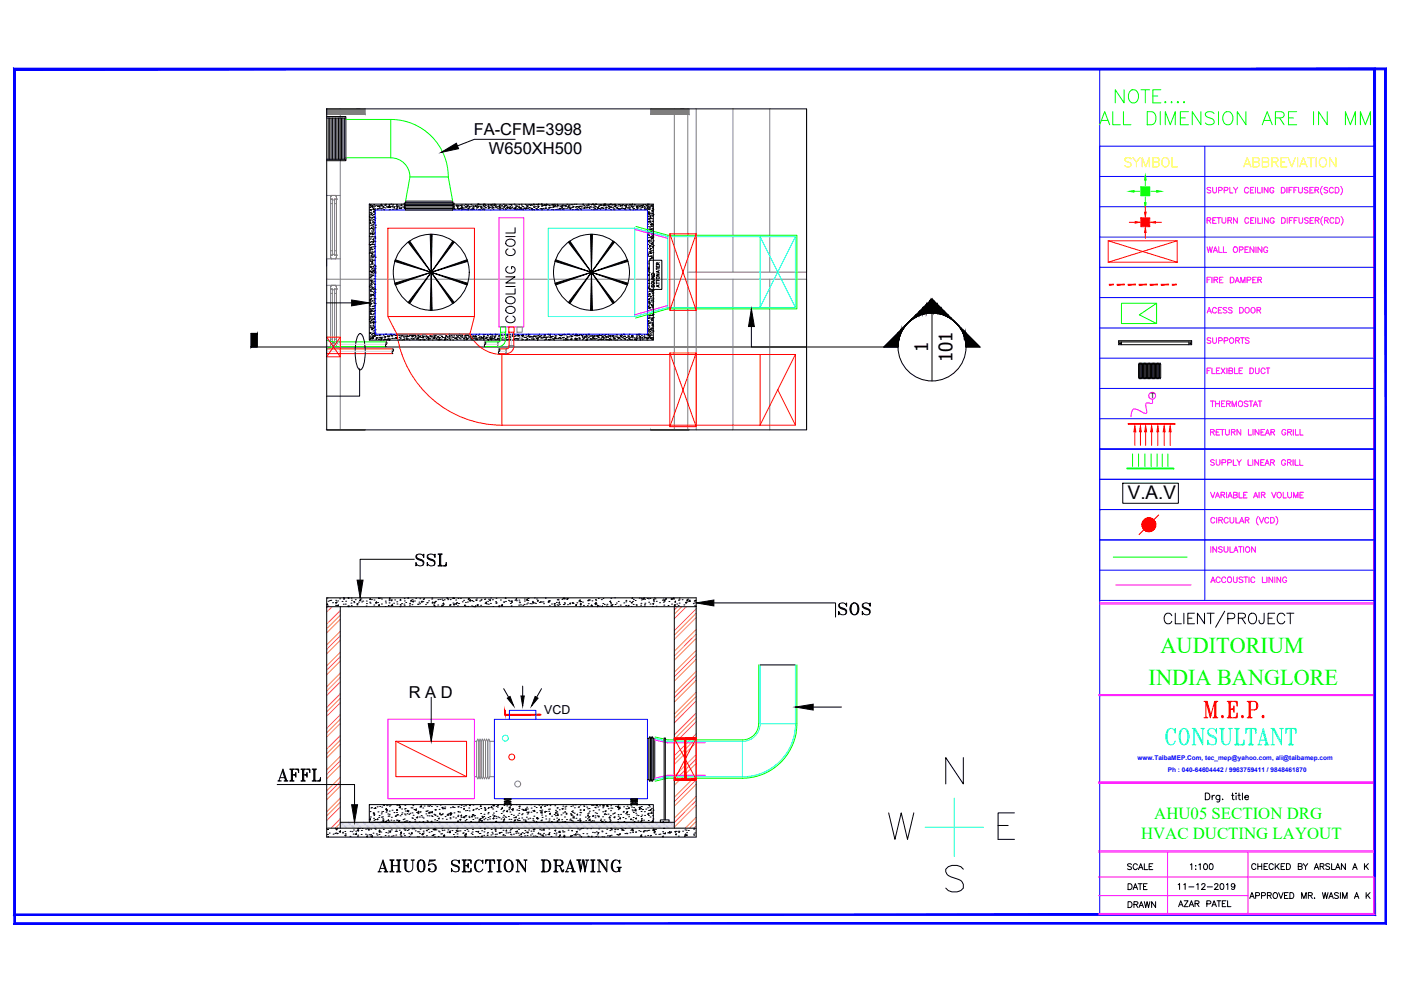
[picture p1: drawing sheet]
<svg xmlns="http://www.w3.org/2000/svg" width="594mm" height="420mm" viewBox="0 0 594 420" stroke-linecap="round" stroke-linejoin="round" font-family="sans-serif">
<defs><g id="words">
<g font-size="11.5" fill="#0ff">
<text x="509.4" y="305.5">M.E.P.</text>
<text x="493.2" y="317.1">CONSULTANT</text>
</g>
<text font-size="11" x="492.5" y="267.1">CLIENT/PROJECT</text>
<g font-size="9.6" fill="#0f0">
<text x="492.1" y="277">AUDITORIUM</text>
<text x="487.1" y="290.5">INDIA BANGLORE</text>
</g>
<text font-size="9.3" x="175" y="241.3">SSL</text>
<g font-size="8.8">
<text x="354.5" y="261.8">SOS</text>
<text x="116.8" y="332.3">AFFL</text>
<text x="159.1" y="370.8">AHU05 SECTION DRAWING</text>
</g>
<text font-size="8" x="478.3" y="211.7">V.A.V</text>
<g font-size="7.9">
<text x="219.4" y="137.9" transform="rotate(-90 219.4 137.9)">COOLING COIL</text>
<text x="393.5" y="149.3" transform="rotate(-90 393.5 149.3)">1</text>
<text x="403.8" y="153.6" transform="rotate(-90 403.8 153.6)">101</text>
</g>
<g font-size="7.5" fill="#ff0">
<text x="475.9" y="72">SYMBOL</text>
<text x="526.3" y="72">ABBREVIATION</text>
</g>
<g font-size="7.1" fill="#0f0">
<text x="489.4" y="347.3">AHU05 SECTION DRG</text>
<text x="483.8" y="355.7">HVAC DUCTING LAYOUT</text>
</g>
<g font-size="7">
<text x="200.9" y="57">FA-CFM=3998</text>
<text x="207.3" y="65.4">W650XH500</text>
<text x="173.4" y="295.8">R A D</text>
</g>
<g font-size="5.7" fill="#f0f">
<text x="510.5" y="108.3">WALL OPENING</text>
<text x="510.5" y="134.1">ACESS DOOR</text>
<text x="510.5" y="146.8">SUPPORTS</text>
<text x="510.5" y="159.8">FLEXIBLE DUCT</text>
<text x="512.2" y="173.6">THERMOSTAT</text>
<text x="512.2" y="198.6">SUPPLY LINEAR GRILL</text>
<text x="512.2" y="212.4">VARIABLE AIR VOLUME</text>
<text x="512.2" y="248.4">ACCOUSTIC LINING</text>
</g>
<g font-size="5.7">
<text x="477" y="370.1">SCALE 1:100</text>
<text x="529.5" y="369.7">CHECKED BY ARSLAN A K</text>
<text x="477" y="378.5">DATE</text>
<text x="498.5" y="378.2">11-12-2019</text>
<text x="528.8" y="382.1">APPROVED MR. WASIM A K</text>
<text x="477" y="385.9">DRAWN</text>
<text x="498.5" y="385.6">AZAR PATEL</text>
</g>
<g font-size="5.3" fill="#f0f">
<text x="510.5" y="121">FIRE DAMPER</text>
<text x="512.2" y="185.6">RETURN LINEAR GRILL</text>
<text x="512.2" y="235.3">INSULATION</text>
</g>
<text font-size="5.2" x="230.8" y="302.6">VCD</text>
<text font-size="3.1" x="487.8" y="168.9">T</text>
<g font-size="2.8" fill="#00f">
<text x="482.3" y="322.2">www.TaibaMEP.Com, tec_mep@yahoo.com, ali@taibamep.com</text>
<text x="495.2" y="327.1">Ph : 040-64604442 / 9963759411 / 9848461870</text>
</g>
</g></defs>
<!-- layer: 0 -->
<g fill="none" stroke="#000" stroke-width=".42">
<path d="M138.5 49.4h8.2v18.7h-8.2M138.5 46.2h203.5v136.1h-203.5zM138.5 50.1h8.2M139.2 50.1v17.4M139.8 50.1v17.4M140.4 50.1v17.4M141 50.1v17.4M141.7 50.1v17.4M142.3 50.1v17.4M142.9 50.1v17.4M143.5 50.1v17.4M144.2 50.1v17.4"/>
<path d="M144.8 50.1v17.4M145.4 50.1v17.4M146 50.1v17.4M218.5 59.1h-17.4l-7.1 2.8M138.5 67.5h8.2M156.6 86.5h120.4v57.7h-120.4zM156.6 91.8l.1 .1M156.6 91.9h.2M156.6 86.5l2.5 2.5M156.6 92.2h.1M156.7 91.2h.1M156.7 93.2l.1 .2"/>
<path d="M156.7 93.3l.1 .1M156.7 90.1h.1M156.7 94.6h.1M156.7 97h.1M156.8 89h.1M156.8 93.4h.1M156.8 99.1h.1M156.8 88h.1M156.9 86.9h.1M156.9 88.9h.1M156.9 92.1h.1M156.9 87.7h.1"/>
<path d="M157 98.8h.1M157 94.8h.1M157 90.7h.1M157 86.7h.1M157.1 87.2h.1M157.1 95.7h.1M157.1 96.9h.1M157.1 92.9h.1M157.1 88.8h.1M157.2 89.2h.1M157.2 94.1l-.2 .2zM157.2 99l-.2 .1h.2"/>
<path d="M157.3 90h.1M157.4 95.4h.1M157.4 99.1h.1M157.5 97.9h.1M157.5 90.9h.2zM157.5 90.5h.1M157.6 93.4h.1M157.6 92.5h.1M157.6 96.5h.1M157.6 92.2h.1M157.7 87.6h.1M157.7 99.5h.1"/>
<path d="M157.7 95.4h.1M157.7 91.4h.1M157.7 87.4h.1M157.8 98.7h.1M157.9 94.4h.1M158 93.8h.1M158 99.4h.1M158 98.9l.1 .2-.1-.2M158 96.7l-.2 .1 .2-.1M158 98.3h.1M158 95.9h.1M158.1 97.3h.1"/>
<path d="M158.1 87.1l.1 .2-.1-.2M158.1 96.2h.1M158.1 88.7h.1M158.2 95.1h.1M158.2 88.9h.1M158.2 94.1h.1M158.2 97.8h.1M158.3 93h.1M158.3 96.7h.1M158.3 92h.1M158.3 89.9h.1M158.3 90.9h.1"/>
<path d="M158.4 88.8h.1M158.4 87.8h.1M158.4 92.1h.1M158.4 97.1h.1M158.4 88.6v.2M158.5 86.7h.1M158.5 99.2h.1M158.5 88.6l-.1 .2M158.6 89.5l-.2 .2zM158.6 98.9h.1M158.6 92.2h.1M158.6 89.9l.2-.2 .1 .3z"/>
<path d="M158.6 94.5h.2zM158.8 93.2h.1M158.8 87.3h.1M158.8 98.4h.1M158.8 89.3h.1M158.8 94.4h.1M158.8 90.4h.1M158.9 87.4h.1M158.9 96.5h.1M159 92.5h.1M159 88.5h.1M159 91.9h.1"/>
<path d="M159.1 96.6h.1M159.1 95.5h.1M159.1 95.4h.1M159.1 93.5v.1M159.6 87.1h.1M159.9 89h.1M160 88.6h.1M160 87.6h.1M160.1 88.4h.1M160.4 87.3h.1M160.5 87.3h.1M160.8 88.2h.1"/>
<path d="M160.9 87.6h.2zM160.9 88.3h.1M161 87.2h.1M161.5 86.8h.1M161.6 89h.1M161.6 88.4h.1M161.7 87.3h.1M161.7 87.1h.1M161.8 86.6l.1 .3-.3-.1zM162.1 88.2h.1M162.2 87.4h.1M162.7 87.9h.1"/>
<path d="M162.7 87.5l-.2 .2zM162.8 88.9l.2-.1zM163 86.9h.1M163.3 88.2h.1M163.3 87.1h.1M163.5 86.6l.3-.1zM163.8 87.5h.1M164.1 87.9h.1M164.5 87.6h.1M164.8 87.9l.1-.2zM164.9 87.9h.1M164.9 89h.1"/>
<path d="M164.9 86.9h.1M164.9 87.8h.1M164.9 86.7h.1M165.2 87.1v.3h-.2zM165.3 88.9h.1M165.5 87.9l.2-.1zM165.5 87.5h.1M165.7 86.5h.1M166.1 87.6h.1M166.4 87.3h.1M166.5 88.7h.1M166.5 87.7h.1"/>
<path d="M166.6 86.7h.1M167.2 87.9v.3M167.2 87.6h.1M167.2 87.9l.1 .2M167.3 88.7h.1M168.1 88.5h.1M168.1 88.8h.1M168.1 87.4h.1M168.1 86.9l.1 .1M168.2 87.5h.1M168.2 86.9h.1M168.3 87.9l.3-.3v.3z"/>
<path d="M168.3 86.8h-.2M168.3 86.8l-.1 .2M168.9 87.3h.1M168.9 87.7h.1M169.3 88.4h.1M169.5 88.1v.1M169.7 88.3h.1M169.8 87.3h.1M169.9 88.5h.1M170 88.2l.2-.1-.2 .1M170.1 86.6h.1M170.1 87.1h.1"/>
<path d="M170.6 87.8h.1M171.3 88.1h.1M171.3 88.1l.7 .3v.6h20v-.6M171.4 87.1h.1M171.8 88.3v.2zM171.8 88.3l20.2 .1M172 86.5h20M172 87.1h20M172 87.8h20M172 85.9h20M172 85.9v-.6h20v.6M172 87.8l-.7 .3"/>
<path d="M172 87.1l-.7 .4 .7 .3M172 86.5l-.7 .3 .7 .3M172 85.9l-.7 .3 .7 .3M192 87.8l.6 .3-.6 .3M192 87.1l.6 .4-.6 .3M192 86.5l.6 .3-.6 .3M192 85.9l.6 .3-.6 .3M192.1 88.7h.1M192.4 88.4h.1M192.4 87.3h.1M192.6 88.7h.1M192.8 88.7h.1"/>
<path d="M193.3 87.1h.1M193.6 88.6h.1M193.6 87.1l.2-.1zM193.6 87.5h.1M193.9 87.5h.1M194 88.2h.1M194 88.4h.1M194 87.1h.1M194.1 87.9v.3zM194.3 88.7h.1M194.4 87.3h.1M194.7 88.4h.1"/>
<path d="M195 87.1h.1M195 88.5l.3-.3v.3zM195.5 88.4l.2-.1zM195.6 89h.1M195.6 87.2h.1M195.6 87.9h.1M195.6 87.6h.1M195.7 86.9h.1M195.8 88.1h.1M196 88.8h.1M196.4 88.3h.1M196.6 88.8h.1"/>
<path d="M196.7 87.2h.1M196.8 88.2h.1M197.2 88.8h.1M197.3 87.7h.1M197.3 86.7h.1M197.3 87.6h.1M197.6 88.1h.1M197.6 86.9h.1M197.7 87.8h.1M197.7 88.9h.1M198.3 87.3h.1M198.3 87.3h-.2h.2"/>
<path d="M198.4 86.8h.1M198.4 88.4h.1M198.4 89l.2-.3 .1 .3M198.6 88.3l-.1 .2 .1-.2M198.8 87.9h.1M198.9 88.6h.1M198.9 87.5h.1M199 87.7h.1M199.4 89h.1M199.5 87.4h.1M199.6 86.7h.1M200 88.9h.1"/>
<path d="M200 87.3h.1M200.3 88.5l-.3 .1h.3M200.3 88.2h.1M200.5 88.3h.1M200.5 87.3h.1M200.7 88.8h.1M200.7 87.8h.1M200.8 87.6h.1M200.9 88.5l-.1 .2zM201.4 87.1h.1M201.6 87.6h.1M201.7 87.4h.1"/>
<path d="M201.9 88.7h.1M202.1 88.1h.1M202.2 87.1h.1M202.2 87.8h.1M202.4 87.9h.1M202.6 86.5h.1M202.6 86.5h.2M202.7 87.6l.2-.1-.2 .1M202.7 86.5h.1M202.7 87.4h.1M203.2 88.7h.1M203.3 86.8h.1"/>
<path d="M203.3 88.9h.1M203.4 87.5h.1M203.7 89h.1M203.7 87.9h.1M203.8 86.8h.1M203.9 88.4h.1M204 87.5h.1M204.1 87.9h.1M204.6 88.9l.2-.1-.2 .1M204.7 88.3h.1M204.8 87.1h.1M205 86.8h.1"/>
<path d="M205.1 87.6h.1M205.2 88.6h.1M205.3 88.7h.1M205.4 87.7h.1M205.4 89h.1M205.5 86.5h.1M205.4 86.6h.1M205.5 87h.1M205.8 88h.1M205.8 87.2h.1M205.9 88.1h.1M206.8 86.9h.1"/>
<path d="M206.8 87.6h.1M206.9 88.5h.1M207 87.4h.1M207.1 88.3h.1M207.3 86.8h.1M207.3 87.9l.2-.1zM207.5 88.1h.1M207.7 86.9h.1M207.9 89h.1M207.9 87.9h.1M208.1 87l.3-.3v.3zM208.5 87.7h.1"/>
<path d="M208.5 88.3h.1M208.6 87.3h.1M208.7 87.7h.1M208.8 86.6h.1M208.9 88h.1M209.1 88.8h.1M209.2 88.2h.1M209.6 86.5h.1M209.6 86.9l-.2 .2zM209.9 86.8h.3zM209.9 87.6h.1M210.2 88.1h.1"/>
<path d="M210.2 87.8h.1M210.2 87h.1M210.7 87.6h.1M210.9 88.2h.1M211.1 88.6h.1M211.5 87.5l.3-.2v.3zM211.8 88.9h.1M211.9 87.9h.1M211.9 87.3h.1M211.9 86.8h.1M211.9 88.5h.1M212 88l-.2 .1"/>
<path d="M212 88.1l-.2 .1M212.6 88.3h.1M212.6 87.3h.1M212.7 87.2h.1M213.1 88.3h.1M213.4 88.7h.1M213.5 86.6h.1M213.5 87.6h.1M213.6 87.9h.1M213.9 87.1h.1M214 87.5l.1-.2zM214.3 88.4h.1"/>
<path d="M214.3 88.9h.1M214.5 87h.1M214.5 87.1l.2-.1zM214.9 88l.3-.2v.3zM215.1 88.4h.1M215.1 87.4h.1M215.1 88.1h.1M215.3 88h.1M215.9 87.9h.1M215.9 86.8h.1M216 88.4h.1M216.2 88.6h.1"/>
<path d="M216.3 86.7h.1M216.4 87.5l-.1 .2zM216.4 88.4l.2-.1zM216.7 88.2h.1M216.7 87.2h.1M216.7 86.7h.1M217 88.1h.1M217.1 87.8h.1M217.6 88.5h.1M217.9 86.5h.1M218 88.3h.1M218.2 88.8h.1"/>
<path d="M218.3 88h.1M218.3 88.5l.2-.2 .1 .3zM218.3 87h.1M218.7 88.2h.1M218.7 87.7v.2zM218.8 89h.1M219 88.7h.1M219 87.3h.3zM219.1 87.5h.1M219.3 88.6h.1M219.9 88.8h.1M219.9 87.4h.1"/>
<path d="M219.9 87.9h.1M219.9 87.8h.1M220 86.8h.1M220.3 88.5h.1M220.4 88.2h.1M220.7 88.7h.1M221 88.2h.1M221 86.6h.1M221 88.7h.1M221.1 87.3h.1M221.2 88.5l-.2 .1h.2M221.5 88.6h.1"/>
<path d="M221.5 87.6h.1M221.7 87.6h.1M221.8 89h.2M222.1 88.3h.1M222.3 88.2h.1M222.5 88.3h.1M222.7 86.7h.1M222.7 88.7h.1M223.1 88.2h.1M223.1 88.4h.1M223.1 87h.1M223.2 87.3h.1"/>
<path d="M223.2 88.2h.1M223.6 87.3h.1M223.6 87.6l.2-.1zM223.7 88.4h.1M223.9 86.9h.1M224.3 88h.1M224.4 86.8h.1M224.4 88.8h.1M224.8 88.2h.1M224.8 87.1h.1M225.1 86.8h.1M225.4 89h.1"/>
<path d="M225.4 88.4h.1M225.4 87h.1M225.5 88.3l-.1 .2zM225.5 88.9l.2-.1-.2 .1M226.1 86.8h.1M226.1 88.9h.1M226.2 88.9h.1M226.2 87.7h.1M226.4 89h.1M226.4 88h.1M226.4 86.5l-.1 .1M226.5 86.9h.1"/>
<path d="M226.5 86.5l-.3 .1M227 87.6h.1M227.1 88.5h.1M227.3 86.7h.1M227.4 88.8h.1M227.4 88.7h.1M227.8 86.9h.1M227.8 88.5v.2zM227.8 88.9h.1M228 88.8h.1M228 87.8h.1M228 86.7h.1"/>
<path d="M228 87.4h.1M228.1 86.5h.2M228.3 87.5h.1M228.3 86.5h.1M228.4 87.8l-.3 .1 .3-.1M228.8 88.6h.1M229.2 88.5h.1M229.4 88.4h.1M229.5 86.5h.1M229.5 87h.1M229.5 89h.1M229.6 86.5h.1"/>
<path d="M229.6 88.6h.1M229.6 87.5h.1M229.9 87.1h.1M230.1 88.9h.1M230.2 88.4h.1M230.3 87.2h.1M230.5 88.7h.1M231 86.8h-.2h.3M231.1 87.1h.1M231.1 88.2h.1M231.2 87h.1M231.2 88.4h.1"/>
<path d="M231.3 87.3h.1M231.4 88.2h.1M231.7 86.8v.3h-.3zM231.7 86.8h.1M231.9 86.5v.3zM232.2 88.7h.1M232.3 86.9h.1M232.3 88.9v.1M232.7 88.1l.2-.1zM232.8 88.2h.1M232.8 87.1h.1M232.9 87.1h.1"/>
<path d="M232.9 87.9h.1M233.4 87.9h.1M233.9 88.8h.1M234 86.9l.2-.1zM234.2 87.8h.1M234.2 86.7h.1M234.5 89h.1M234.5 87.9h.1M234.5 86.8h.1M234.5 87.2h.1M234.6 88.9h.1M234.8 87.6h.1"/>
<path d="M235 86.6h.1M235 87.3l.1 .3h-.3zM235.4 87.1l.2-.1zM235.4 87.6h.1M235.6 88.9h.1M236.1 88.7h.1M236.1 87.7h.1M236.1 86.6h.1M236.2 87.2h.1M236.4 87.1h.1M236.6 88.7h.1M236.7 87.2h.1"/>
<path d="M237.3 88.4l.2-.1zM237.3 88.9h.1M237.4 88.5h.1M237.4 87.4h.1M237.7 88.5h.1M237.7 87.5h.1M237.9 87.3h.1M238.2 87.3h.1M238.4 88.8h.1M238.5 88.1h-.3l.2-.3 .1 .4M238.5 86.9h.1M238.6 87.3l.1-.2z"/>
<path d="M238.6 88.4h.1M239 89h.1M239.3 88.3h.1M239.4 87.3h.1M239.4 87.1h.1M239.6 87.4h.1M239.9 87.3h.3h-.2M240.2 88.5h.1M240.3 86.6h.1M240.6 88.1h.1M241 88.1h.1M241 87.3v.3z"/>
<path d="M241 87h.1M241.3 87.4h.1M241.4 88h.1M241.4 86.9h.1M241.6 88.6l.2-.2 .1 .3zM242 88.5l-.2 .1 .3-.1M242.1 88.2h.1M242.2 86.8h.1M242.5 88.9h.1M242.5 87.9h.1M242.6 86.8h.1M242.8 88.9h.1"/>
<path d="M243 87.5h.1M243.3 87.6l-.2 .1zM243.4 86.6h.1M243.8 88.8h.1M243.9 87.9h.1M244.2 88.7h.1M244.2 87.6h.1M244.2 86.6h.1M244.5 88.7h.1M244.6 87.6h.1M244.7 87.6h.1M244.7 88.5h.1"/>
<path d="M244.7 87.5l-.2 .1 .2-.1M245.1 89h.1M245.4 87.5h.1M245.5 87.9h.1M245.8 88.6h.1M245.8 87.5h.1M245.8 88.5h.1M245.8 87.4h.1M246.4 87.7h.1M246.4 88.9l.2-.1zM246.5 88.2h.1M246.6 87.3h.1"/>
<path d="M247.3 86.5h.1M247.4 88.3h.1M247.5 87.2h.1M247.6 87.2h.1M247.7 88.3h.1M247.8 87.9h.1M248.1 87.7h.1M248.4 87.9h.1M248.6 88.2h.1M248.6 87.1h.1M249.1 88h.1M249.1 87.9l.2-.1z"/>
<path d="M249.1 87h.1M249.4 87h.1M249.4 86.5h.1M249.7 88.1h.1M249.8 87.8h.1M250.1 88.2h.1M250.2 87.6h.1M250.6 86.8h.1M250.6 88.9h.1M250.7 87.8h.1M250.7 86.8h.1M251.1 86.6h.1"/>
<path d="M251.3 86.6h.1M251.3 86.5v.1M251.4 88.7h.1M251.5 87.9h.1M251.6 86.5l-.3 .1M251.7 89h.1M251.7 86.8h.2zM251.8 87.8h.1M252.1 87.3h.1M252.2 88.7h.1M252.3 87.6h.1M252.3 86.5h.1"/>
<path d="M252.4 88.3l-.2 .2zM252.5 87.7h.1M252.6 86.5h.1M252.8 86.7h.1M252.9 88.8h.1M253.2 87.9h.1M253.3 88.4h.1M253.6 88.1l.2-.1zM253.8 87.5h.1M253.9 88.4h.1M253.9 87.3h.1M253.9 87h.1"/>
<path d="M254.5 86.8h.1M254.6 88.7h.1M254.7 87.1l.2-.3 .1 .3zM254.9 88h.1M254.9 88.5h.1M255.2 88.1h.1M255.5 88.2h.1M255.5 87.1h.1M255.7 88.4h.1M255.7 87.3h.1M255.8 86.6h.1M256.2 86.8h.1"/>
<path d="M256.3 87.1l.2-.1zM256.3 86.5h.1M256.3 86.5h.2M256.5 86.5h.1M256.6 87.2h.1M256.6 88.1h.1M256.9 88.2h.1M256.9 88.7h.1M257 87.8h.1M257.1 88h.1M257.1 86.9h.1M257.7 87h.1"/>
<path d="M257.9 86.9h.1M258.1 87.6l.3 .1-.1-.4-.2 .3M258.2 88.4l.2-.1zM258.2 88.2h.1M258.6 86.7l.2-.2zM258.7 88.8h.1M258.8 87.8h.1M258.8 86.7h.1M258.8 87.4h.1M258.9 86.5h.1M258.9 88h.1M259.1 89h.1"/>
<path d="M259.6 87h.1M259.7 87.9h.1M259.8 86.8h.1M259.9 88.2h.1M260.1 89h.1M260.4 88.6h.1M260.4 87.5h.1M260.5 86.6h.1M260.6 89h.1M260.7 87.1h.1M260.8 87.3h.3zM260.9 87.7h.1"/>
<path d="M261 87h.1M261.3 87.1h.1M261.5 88.2l.2-.3 .1 .3zM261.6 88.3h.1M262 88.4h.1M262 87.3h.1M262.1 88.7h.1M262.3 86.7h.1M262.4 88.7h.1M262.6 86.8h.1M262.7 88.6l.2-.1zM262.9 88.6h.1"/>
<path d="M262.9 87.5h.1M262.9 87.1h.1M263.3 86.9l-.1 .2zM263.3 88.4h.1M263.6 88.2h.1M263.7 87.1h.1M263.7 87.3h.1M264 86.8h.1M264.1 88.4h.1M264.3 88.4h.1M264.6 87.2h.1M264.9 88.7l.2-.3v.3z"/>
<path d="M264.9 87.2h.1M265 88.4h.1M265.2 89h.1M265.2 87.9h.1M265.3 86.9h.1M265.4 87.6l.2-.1zM265.6 87.1v.2zM265.7 86.8h.1M266.1 88.2h.1M266.1 88.1h.1M266.3 87.3h.1M266.7 88.5h.1"/>
<path d="M266.8 88.8h.1M266.8 87.7h.1M266.9 86.7h.1M266.9 88.1h.1M266.9 88.7h.1M266.9 86.9h.1M267.3 88.9l.2-.1zM267.3 86.9h.1M267.7 87.5l.2-.2zM267.7 86.8h.1M268 87.7h.1M268 87.3h.1"/>
<path d="M268.1 87.9h.1M268.2 86.5h.1M268.4 88.6h.1M268.4 89h.1M268.4 88.5h.1M268.5 87.5h.1M268.7 88.4h.1M268.9 86.7h.1M269 87h.1M269.3 88.9h.1M269.7 87.4h.1M269.8 87.4h.1"/>
<path d="M270 87.9l.2-.1zM270.1 88.3h.1M270.1 88.8h.1M270.1 87.3h.1M270.1 87.6h.1M270.1 88.7h.1M270.1 87.7h.1M270.6 88.1h.1M270.7 87.1h.1M270.9 87.6h.1M271.2 88.7h.1M271.4 87.5h.1"/>
<path d="M271.7 88.1h.1M271.7 87.1h.1M271.8 88.7h.1M272.1 87.4h.1M272.4 87.7l-.1 .2zM272.4 87.1h.1M272.4 87.8h.1M272.6 86.8h.3zM273.1 87.6h.1M273.2 88.4h.1M273.3 88.9h.1M273.3 87.9h.1"/>
<path d="M273.4 86.8h.1M273.5 88.8h.1M273.5 86.8h.1M273.7 88.9h.1M274 88.3h.1M274.1 87.1h.1M274.1 87.2h.1M274.3 87.5h.1M274.5 88.1l.2 .1M274.5 99.3h.1M274.5 98.5h.1M274.5 99.8v.1"/>
<path d="M274.6 98.2h.1M274.6 97.3h.1M274.6 90.5h.1M274.6 97.2h.1M274.6 96.1h.1M274.7 95.1h.1M274.7 86.5h.1M274.7 94h.1M274.7 92.8h.1M274.8 92.9h.1M274.8 91.6h.1M274.8 91.9h.1"/>
<path d="M274.8 87.6h.1M274.8 90.8h.1M274.8 98.7h.1M274.9 89.8h.1M274.9 99.6h.1M274.9 87h.1M274.9 94l.2-.1zM274.9 88.7h.1M275 87.6h.1M275 86.6h.1M275 93.8h.1M275 90.2l.3 .1v-.3l-.3 .3"/>
<path d="M275.1 93.9h.1M275.1 90.3l-.1 .2zM275.2 88.9h.1M275.2 88.1h.1M275.2 90.9h.1M275.2 99.8h.2zM275.4 97.3h.1M275.4 98.5h.1M275.4 94.5h.1M275.4 90.5h.1M275.4 96.1h.1M275.5 97.1h.1"/>
<path d="M275.5 96.6h.1M275.5 92.6h.1M275.5 88.6h.1M275.5 91.5h.1M275.6 90.4h.1M275.6 92.9h.1M275.6 92.2h.1M275.6 91.7l.3-.1zM275.7 94.2h.1M275.7 93.6v.3h-.3zM275.7 98.3h.1M275.8 87.3h.1"/>
<path d="M275.9 97.5l.2-.3 .1 .3zM275.9 92.6h.1M276 95.1v.2zM276.1 86.9h.1M276.1 95.5h.1M276.1 97.6h.1M276.1 99.2h.1M276.1 95.2h.1M276.1 91.2h.1M276.1 87.2h.1M276.2 99.1h.1M276.2 98h.1"/>
<path d="M276.2 97h.1M276.2 96h.1M276.2 97.5l-.2 .1 .2-.1M276.2 95.9h.1M276.3 94.8h.1M276.3 90.6h.1M276.3 93.8h.1M276.4 92.7h.1M276.4 90.3h.1M276.4 91.7h.1M276.4 89.1h.1M276.5 90.6h.1"/>
<path d="M276.5 97.5h-.1M276.5 89.5h.1M276.5 87.7h.1M276.5 88.5h.1M276.5 98.8h.1M276.6 87.4h.1M276.6 97.1h.1M276.6 89.3l-.2 .1 .3-.1M276.7 93.9h.1M276.7 91.4h.1M276.8 95.3l.2-.1zM276.9 89h.1"/>
<path d="M276.9 99.9v.2zM276.9 99.3h.1M276.9 91h.1M277 88.3v.1M277 86.5l-2.5 2.5M156.6 100.1v.2M156.6 115.1h.1M156.6 103.4v.2M156.8 107.2h.1M156.8 110.2h.1M156.8 107.2l-.2 .1 .2-.1M156.9 116.3h.1"/>
<path d="M156.9 112.2h.1M156.9 117.7l.1-.1zM156.9 115.1h.1M156.9 101.4h.1M156.9 110.8h.1M156.9 106.8h.1M156.9 102.8h.1M156.9 118.8h.1M156.9 114.8h.1M157 105.3h.1M157 110.5h.1M157.1 109.4h.1"/>
<path d="M157.1 118.4h.1M157.1 112.9h.1M157.1 108.9h.1M157.1 104.9h.1M157.1 116.9h.1M157.1 105.8h.1M157.1 100.9h.1M157.2 100.3h.1M157.2 103.6v.3h-.3zM157.2 113.1l-.3 .1 .3-.1M157.2 117.4h.1M157.2 104.8h.1"/>
<path d="M157.2 113.5h.1M157.2 102.4h.1M157.3 119.4h.1M157.3 103.6h.1M157.3 118.4h.1M157.3 115.5h.1M157.3 107.5l.3-.3v.3zM157.4 117.3h.1M157.4 116.3h.1M157.4 111.6h.1M157.5 114.1h.1M157.5 115.2h.1"/>
<path d="M157.5 108.6h.1M157.5 113.1h.1M157.5 112h.1M157.5 108.2l-.1 .2zM157.5 119l-.2 .1 .2-.1M157.6 111h.1M157.6 119.6h.1M157.6 105.9h.1M157.6 104.9l-.2 .1M157.6 110h.1M157.6 103.6h.1M157.7 108.9h.1"/>
<path d="M157.7 105.7h.1M157.7 107.8h.1M157.7 115h.1M157.7 116.8h.1M157.7 111.5h.1M157.7 107.5h.1M157.7 103.5h.1M157.7 119.6h.1M157.7 115.5h.1M157.7 106.8h.1M157.7 100.2h.1M157.7 113.8h.1"/>
<path d="M157.7 118.8h.1M157.7 110.9l.3-.1zM157.8 105.7h.1M157.8 104.7h.1M157.9 103.6h.1M157.9 109.3h.1M157.9 111.9h.1M157.9 101.5h.1M157.9 102.5h.1M157.9 108.1h.1M158 100.4h.1M158 110.6l-.2 .2z"/>
<path d="M158 103.6h.1M158 106.9h.1M158 111.1h-.3l.3-.3v.4M158.1 116.1h.1M158.1 102.4h.1M158.1 116.8l.2-.1zM158.1 109h.1M158.2 102.7l.2-.1zM158.3 110.4h.1M158.3 102h.1M158.3 113.2l.1-.2zM158.3 115.2h.1"/>
<path d="M158.4 119.5h.1M158.4 118.3h.1M158.4 104.7h.1M158.4 114.5l.1 .3-.3-.1zM158.5 101.2l-.2 .2zM158.5 110.3h.1M158.5 108.6l.2-.1zM158.6 113.8h.1M158.6 112.3h.1M158.6 112.6h.1M158.6 118.3l.2-.2 .1 .3zM158.7 105.3h.1"/>
<path d="M158.7 108h.1M158.8 106.9h.1M158.8 118.5h.1M158.8 114.5h.1M158.8 110.5h.1M158.8 106.5h.1M158.8 102.5h.1M158.8 100.4h.1M158.8 115.6h.1M158.8 114.5l.3-.1zM158.9 118.4h.1M158.9 119.2h.1"/>
<path d="M158.9 114.9h.1M158.9 102.3h.1M158.9 116.6h.1M158.9 118.2h.1M158.9 101.1h.1M158.9 113.6h.1M158.9 102.5h.1M158.9 112.6h.1M158.9 108.6h.1M158.9 104.6h.1M158.9 100.6h.1M158.9 103.9h.1"/>
<path d="M159.1 100.3h.1M159 117.1h.1M159 115h.1M159 116h.1M159 115.6h.1M159.1 114h.1M159.1 112.9h.1M159.1 109.1h.1M274.5 116.3h.1M274.5 111.1h.1M274.5 111.4v.2M274.5 111.6h.1"/>
<path d="M274.5 102.1v.1M274.6 116.1l-.1 .1M274.6 116.1l-.1 .2M274.7 103.6h.1M274.7 119h.1M274.7 105.3h.1M274.8 116.8h.1M274.8 114l.2-.2zM274.8 114.8v.3l-.2-.1 .2-.2M274.8 108h.2zM274.8 114.4h.1M274.9 113.3h.1"/>
<path d="M274.9 100.8h.1M274.9 111.9h.1M275 113.9h.1M275 108.7h.1M275 102.1h.1M275.1 107.5h.1M275.1 106.9h.1M275.2 103h.1M275.2 115.5h.1M275.2 101.8h.1M275.2 118.4l.1 .3M275.3 102h.1"/>
<path d="M275.3 116.3h.1M275.3 118.4l-.3 .2 .3 .1M275.3 104.1h.1M275.3 118.6h.1M275.3 106.6h.1M275.3 102.5h.1M275.3 110.3h5.3v12.4h-5.3zM275.3 113.8v.2M275.4 109.8h.1M275.4 108.7h.1M275.4 104.7h.1M275.5 100.6h.1"/>
<path d="M275.5 104.5v.2zM275.6 104.1h.1M275.6 110.3h.1M275.7 109.6h.1M275.7 105.3h.1M275.8 108.6h.1M275.8 107.4h.1M275.8 105.7l-.2 .1M275.8 107.5h.1M275.8 105.6l-.2 .1M275.9 106.5h.1M275.9 105.4h.1"/>
<path d="M275.9 106.3h.1M275.9 100.4h.1M275.9 104.4h.1M275.9 106.8l-.1 .2zM276 103.3h.1M276 102.2h.1M276 101.7h.1M276.1 101.2h.1M276.1 100.6h.1M276.1 107.2h.1M276.1 103.2h.1M276.1 100.1h.1"/>
<path d="M276.2 108.6h.1M276.2 118.4l1.1 .1 .2 .3-.2 .4-1.1 .1M276.2 117.1h1.3l-1.3 .9h1.3M276.3 101.1l.2-.2 .1 .2zM276.3 116a.68 .68 0 0 1 1.2 .2v.4h-1.3zM276.4 103.7h.1M276.4 109.2l-.2 .2zM276.4 103.4l.2-.1zM276.4 102.8h.1M276.6 100.9h.1M276.7 106.2h.1M276.7 105h.1"/>
<path d="M276.7 109.3l.2-.1zM276.8 107h.1M276.9 100.5h.1M277 102.1h.1M277 104.5l-.3 .2zM277 104.2h.1M278.3 116.2h1.3l-1.3 .8h1.3M278.3 112.5v.8h1.3v-.8M278.3 114h1.3M278.3 113.6v.8M278.3 118.5v.9M278.3 119.6v.9"/>
<path d="M278.3 119h1.3M278.9 112.2l-.1-.8h-.4l-.1 .8h1.3M278.9 112.8v.5M279.2 114.9v.6M279.6 114.7l-1.3 .5 1.3 .5M279.6 111.4l-.7 .4M138.5 128.4h10.6M156.6 128.5v.2M156.6 135.4v.1M156.6 136.3h.1M156.7 135.3h.1M156.7 122h.1"/>
<path d="M156.7 134.2h.1M156.7 134.5h.1M156.7 120.8h.1M156.7 128.2h.1M156.7 121.3h.1M156.8 133.2h.1M156.8 132.1h.1M156.9 131.1h.1M156.9 139h.1M156.9 130h.1M156.9 128.8h.1M156.9 123.3h.1"/>
<path d="M156.9 134.9h.1M156.9 130.9h.1M156.9 126.9h.1M156.9 122.9h.1M156.9 129h.1M156.9 125.4h.1M156.9 129.5h.1M157 127.9h.1M157 136.5h.1M157 125.8h.1M157 126.8h.1M157 137.9h.1"/>
<path d="M157 138.5h.1M157 137h.1M157 133h.1M157 129h.1M157 125h.1M157 121h.1M157.1 124.7h.1M157.1 136.8h.1M157.1 123.1h.1M157.1 123.7h.1M157.1 127.1l-.2 .1M157.1 127.2l-.2 .1"/>
<path d="M157.2 122.6h.1M157.2 131.5h.1M157.2 132l-.3 .3zM157.2 121.6h.1M157.2 132.2h.1M157.2 120.5h.1M157.2 131h.1M157.3 126.6h.1M157.3 135.9l.3-.2zM157.4 139h.1M157.4 126.5h.1M157.4 131.7l-.2 .2z"/>
<path d="M157.4 133.2l.1-.2-.1 .2M157.4 125.3h.1M157.4 128.7h.1M157.4 139.8h.1M157.5 120.2h.1M157.5 133.3h.1M157.5 120.7h.1M157.5 121.7h.1M157.6 134.8h.1M157.6 139.6h.1M157.7 135.6h.1M157.7 131.6h.1"/>
<path d="M157.7 127.6h.1M157.7 123.5h.1M157.7 124.9h.2zM157.8 129.9h.1M157.8 134.1h.1M157.8 138.9l-.2 .1M157.8 139h-.2M157.8 136.7h.1M157.8 132h.1M157.9 135.5h.1M157.9 122.3l-.2 .2zM157.9 121.8h.1"/>
<path d="M158 125h.1M158 139.2v.3h-.3zM158 130.8l.2-.1zM158 131h.1M158 129.8h.1M158 138.1h.1M158.1 136.6l.2-.1zM158.1 139.3h.1M158.1 120.1h.1M158.2 138.2h.1M158.2 137.2h.1M158.2 137.8h.1"/>
<path d="M158.2 125.2h.1M158.2 133.2h.1M158.2 122.1h.1M158.3 136.2h.1M158.3 124.1h.1M158.3 135.1h.1M158.3 135.3h.1M158.3 124.7l.1 .2-.1-.2M158.3 134h.1M158.3 136.7l.3-.1zM158.4 133h.1M158.4 132.1h.1"/>
<path d="M158.4 131.9h.1M158.4 128.3h.1M158.4 122.7l.2-.1zM158.5 130.9h.1M158.5 129.8h.1M158.6 127.7h.1M158.6 128.7h.1M158.6 126.3h.1M158.6 126.6h.1M158.6 123.4h.1M158.6 125.6h.1M158.6 125.4h.1"/>
<path d="M158.7 124.5h.1M158.7 135.4h.1M158.7 136.5h.1M158.7 138.8l-.1 .2zM158.7 123.5h.1M158.7 134.3h.1M158.7 120.6h.1M158.7 138.6h.1M158.7 134.6h.1M158.8 122.4h.1M158.8 130.6h.1M158.8 126.5h.1"/>
<path d="M158.8 122.5h.1M158.8 127.1v.2zM158.8 128.5h.2zM158.8 121.3h.1M158.8 120.3h.1M158.8 129.7h.1M158.8 131.6h.1M158.8 136.7h.1M158.8 132.7h.1M158.9 128.5h.1M158.9 128.7h.1M158.9 124.7h.1"/>
<path d="M158.9 120.7h.1M159 124h.1M159 126.7h.1M159.1 136.5h.1M159.1 122.8h.1M159.1 139.8h.1M159.1 128.7h.1M159.1 129.6v.1M159.1 121.8v.2M274.5 130.2h.1M274.5 124.7h.1M274.5 121.7h.1"/>
<path d="M274.6 123.8h.1M274.6 134.9h.1M274.7 139.2h.1M274.7 120.2h.1M274.7 136.9h.1M274.7 136.2l.2-.1zM274.7 138.1h.1M274.8 137.1h.1M274.8 136h.1M274.8 137.3h.1M274.8 135h.1M274.8 133.9h.1"/>
<path d="M274.8 127h.1M274.8 129.9h.1M274.9 125.5v.2zM274.9 131.8h.1M274.9 122l-.2 .1 .3-.1M275 130.7h.1M275 136.1h.1M275 129.7h.1M275 134.9h.1M275 125h.1M275.1 128.6h.1M275.1 121.3h.1"/>
<path d="M275.1 127.1h.1M275.1 127.6h.1M275.1 138.2h.1M275.1 126.5h.1M275.1 130.4h.1M275.2 125.5h.1M275.2 129.2h.1M275.2 120.1h.1M275.2 128.1h.2M275.2 124.4h.1M275.2 138.7h.1M275.3 123.4h.1"/>
<path d="M275.3 133.3h.1M275.3 134.7h.1M275.3 130.7h.1M275.3 126.6h.1M275.3 122.6h.1M275.3 139.6l-.2 .2zM275.3 122.3h.1M275.3 124.6h.1M275.3 127.9l.1 .2M275.3 127.9l-.1 .2M275.4 123.5h.1M275.4 137.2h.1"/>
<path d="M275.4 127.9l-.2 .2M275.4 136.8h.1M275.4 128.7h.1M275.4 124.8h.1M275.4 128.3h.1M275.4 133.8l.2-.1-.2 .2M275.5 130.4h.1M275.5 131.5h.1M275.6 123.4h.1M275.7 125.7h.1M275.7 139.4h.1M275.7 136.6h.1"/>
<path d="M275.8 130.3h.1M275.8 134.8h.1M275.9 133.7h.1M276 129.1h.1M276 139.4h.1M276 139.6l-.2 .1h.2M276 128h.1M276 135.4h.1M276 131.4h.1M276 127.4h.1M276 123.3h.1M276.1 126.7h.1"/>
<path d="M276.1 125.6v.3h-.2zM276.1 125.6l-.2 .1M276.2 123.4h.1M276.2 139.9h.1M276.2 135.9h.1M276.2 129.5l.3-.2v.3zM276.3 123.8h.1M276.3 139h.1M276.3 134.9h.1M276.4 137.9h.1M276.4 130.2h.1M276.4 137h.1"/>
<path d="M276.4 136.8h.1M276.5 135.8h.1M276.5 120.9v.9l.6-.9 .4 .3-.2 .6M276.5 134.8h.1M276.5 133.7h.1M276.5 139.3h.1M276.5 124.5h.1M276.5 130h.1M276.5 138.2h.1M276.5 137.4l.3-.1zM276.6 130.5h.1M276.6 135.1l-.1 .2 .2-.2"/>
<path d="M276.7 129.5h.1M276.7 133.6h.1M276.7 133.1l.2-.2 .1 .3zM276.7 128.4h.1M276.7 125.1h.1M276.7 123.3v.2M276.7 127.4h.1M276.7 127.1h.1M276.7 123.3l.1 .2M276.8 126.3h.1M276.8 138.2h.1M276.8 125.2h.1"/>
<path d="M276.8 127.9h.1M276.8 123.3v.2M276.9 124.2h.1M276.9 126.7h.1M276.9 123.1h.1M277 133.3h.1M277 129.3h.1M277 134.7h.1M277 125.9h.1M277 137.6h.1M277 129.2v.1M278.3 120h1.3"/>
<path d="M279.2 121v.6M279.6 120.8l-1.3 .5 1.3 .5M318.6 138.4v8.7h23.4M395.2 132.7v28.9M106.5 147.1h274.3a14.4 14.4 0 0 1 14.4-14.4 14.4 14.4 0 0 1 14.4 14.4h6l-20.4-20.3-20.4 20.3M106.5 141.4h2.6v5.7h-2.6zM152.5 156.3v11.7h-14M156.7 141.2l.2-.2zM156.8 141.4h.1M156.8 141.3l.2-.1zM156.9 143.7h.1M156.9 142.9h.1"/>
<path d="M156.9 142.5h.1M157 141.1h.1M157.3 143.4l-.1 .2zM157.5 141.8h.1M157.6 143.7h.1M157.7 142.4h.1M157.7 141.3h.1M157.9 143.1h.1M158 143.5h.1M158 142.5h.1M158.1 141.4h.1M158.1 140.3h.1"/>
<path d="M158.4 142.9v.3l-.2-.1zM158.5 141.2h.1M158.5 141.5h.1M158.6 140h.1M158.7 142.6h.1M158.7 142.6l.2-.1zM158.8 140.7h.1M158.9 142.3h.1M159.1 141.2h.1M159.1 141.2v.2M159.1 141.7l-2.5 2.5M159.2 141.9h.1"/>
<path d="M159.5 143.3h.1M159.6 143.1h.1M159.6 143.6v.2zM159.7 143.3h.1M159.7 142.3h.1M160 143.2h.1M160.6 142.3h.1M160.6 143.9l.2-.1zM160.8 143.1h.1M160.9 142h.1M161.2 144.1h.1M161.3 143.1h.1"/>
<path d="M161.3 143.2h.1M161.3 142h.1M161.3 143h.1M161.8 143.4h.1M161.8 143.7h.1M161.8 143.4v.3M161.9 144h.1M162 143h.1M162.4 142h.1M162.5 144.1h.1M162.6 142h.1M162.8 143.9h.1"/>
<path d="M162.9 142.8h.1M163 143.3h.1M163.2 142.7h.1M163.2 143.9h.1M163.3 142.8h.2zM163.6 141.7h.1M163.8 144.9a.75 .75 0 0 1 .3 .8 .75 .75 0 0 1-.6 .6l.3 .7M164 143.9h.1M164.1 142.7h.1M164.1 144v.2M164.1 144l-.1 .2M164.3 142.1h.1"/>
<path d="M164.4 143.8h.1M164.5 143.7h.1M164.5 142.6h.1M164.6 143.4h.1M164.9 142.6h.1M164.9 144.2h.1M164.9 144.2l.3-.3v.3M165 142.4h.1M165.2 143.7h.1M165.2 144.2h.1M165.3 141.7h.1M166 142.2h.1"/>
<path d="M166 141.8l-.2 .2zM166 142.5h.1M166.1 143.5h.1M166.1 142.4h.1M166.2 141.7l-.3 .1 .2-.1M166.3 143.5h.1M166.3 143.4h.1M166.6 147.9a.75 .75 0 0 1 .2 .7 .75 .75 0 0 1-.5 .6l.3 .7M166.9 142h.1M167 141.8h.1M167.2 143.4h.1M167.7 142.3h.1"/>
<path d="M167.7 143.3h.1M167.7 142.2h.1M167.8 143.1l.2-.1zM168 143.3h.1M168 142.2h.1M168 143.5h.1M168.1 143.2h.1M168.1 142.2l.1-.2zM168.7 141.9h.1M168.7 141.7h.1M168.8 142.1h.1M169.2 143.2h.1"/>
<path d="M169.3 144.1h.1M169.3 143h.1M169.3 142.3h.1M169.4 142h.1M169.7 143.6h.1M169.9 142.8h.1M170 141.9h.1M170.4 144.2h.1M170.4 142h.1M170.5 142.2l-.1 .2 .1-.2M170.7 142l-.2 .1 .2-.1M171 143.9h.1"/>
<path d="M171 142.8h.1M171 141.7h.1M171 142.4h.1M171.2 144.1h.1M171.2 142.9h.1M171.4 143.7h.1M171.8 142.6h.1M172 142.8h.1M172.1 142h.1M172.4 143.9h.1M172.4 143.4l.2-.1zM172.6 143.7h.1"/>
<path d="M172.6 142.6h.1M172.7 142.5h.1M172.8 142.4v.2zM173.1 143.7h.1M173.2 142.6h.1M173.5 144.1h.1M173.6 142.2h.1M173.8 142.1h.1M174.2 143.4h.1M174.3 142.3h.1M174.4 143.7h.1M174.4 142.6h.1"/>
<path d="M174.6 142.1l.3 .1v-.3l-.2 .2M174.8 143.8h.1M174.9 142.8l.2-.2zM175.2 143.5h.1M175.2 142.4h.1M175.3 142.2l-.1 .2M175.3 142.3l-.1 .1M175.4 143.8h.1M175.4 142.2h.1M175.5 141.9h.1M175.8 143.2h.1M175.9 142.1h.1"/>
<path d="M176 142.3h.1M176.1 142.6h.1M176.4 143.4h.1M176.5 143.9h.1M177 143.6l.2-.1zM177.1 142.3h.1M177.2 142.1h.1M177.2 143.5h.1M177.3 142.8l-.1 .2zM177.4 144h.1M177.4 143h.1M177.5 141.9h.1"/>
<path d="M177.8 142.7h.1M178 144.2h.1M178 142.7h.3v-.3l-.2 .3M178.2 143.9h.1M178.4 143.1h.1M178.8 142.3h.1M179 143.8h.1M179 143.1h.1M179.1 142.8h.1M179.1 141.7h.1M179.2 143h.1M179.2 141.9h.1"/>
<path d="M179.5 142.8h.1M179.5 144.1h.1M179.6 143h.1M179.6 142.6l.2-.1zM179.8 143.9h.1M179.9 144h.1M180 141.7h.1M180.4 142.8h.1M180.5 142.4h.1M180.7 143.6h.1M180.7 142.5h.1M180.9 142.8h.1"/>
<path d="M181.2 142.8h.1M181.4 143.2l.3-.3v.3zM181.5 143.9l.2-.1zM181.5 143.8h.1M181.6 144.1h.1M181.7 143.5h.1M181.9 143.2h.1M182.2 142.5h.1M182.3 143.4h.1M182.3 142.3h.1M182.3 143.7h.1M182.4 142.6h.1"/>
<path d="M182.8 142.5h.1M182.9 142.9h.1M183.1 142.5h.1M183.3 144.2h.1M183.5 143.6h.1M183.5 143.2h.1M183.9 143.1h.1M183.9 142.6h.1M184 142.1h.1M184.2 143.4l-.2 .2zM184.4 142.3h.1M184.4 142.7l-.2 .1h.2"/>
<path d="M184.6 143h.1M184.6 142.2h.1M184.8 143.7l.3 .1v-.3l-.3 .2M185.4 142.9h.1M185.5 144h.1M185.5 143.3h.1M185.6 142.9h.1M185.6 141.9h.1M185.6 142.6h.1M186.2 144.2h.1M186.3 143.1h.1M186.3 143.2h.1"/>
<path d="M186.4 142h.1M186.4 143.6l.1 .2v-.2M186.5 141.9h.1M186.6 144h.1M186.8 141.8l.2-.1zM187.1 143.8h.1M187.2 142.7h.1M187.2 142h.1M187.2 142.6h.1M187.3 142.7h.1M187.6 143.1h.1M188 143.1h.1"/>
<path d="M188.3 144.2h.2M188.4 141.8h.1M188.4 143.7h.1M188.7 144h.1M188.7 143.8l-.1 .2zM188.7 143.1l.2-.1zM188.8 143.5h.1M188.8 142.5h.1M189 142.8h.1M189.1 142.3h.1M189.5 143.9h.1M189.5 142.8h.1"/>
<path d="M189.7 143.2h.1M190.3 143.4h.1M190.3 142.7h.1M190.4 143.3h.1M190.4 142.3h.1M190.5 141.7h.1M190.7 143.8h.1M190.7 142.8h.1M190.9 144.2h.1M190.9 142h.1M191.4 143.3h.1M191.5 142.5h.1"/>
<path d="M191.6 142h-.2h.2M192 144.2h.1M192 143.1h.1M192 142h.1M192.1 143.1h.1M192.4 142.9h.1M192.7 143.5h.1M192.8 142h.1M193.1 143.3h.1M193.3 143.4l.2-.1zM193.5 143.4h.1M193.5 142.3h.1"/>
<path d="M193.6 143.9h.1M193.6 142.8h.1M193.7 141.8h.1M194 142.8h.1M194.1 143h.1M194.3 142.2h.1M194.6 141.7h.2M194.7 143.2h.1M194.7 143.4h.1M195.1 142h.1M195.2 143.7h.1M195.3 142.6h.1"/>
<path d="M195.6 142h.1M195.8 143.1h.1M195.8 142.4h.1M196.2 142.2l-.2 .1M196.2 142.3h-.3M196.4 143.5h.1M196.7 144.1h.1M196.7 143h.1M196.8 143.5h.1M196.9 142.4h.1M197.4 142.2l-.2 .2zM197.5 143.1h.1"/>
<path d="M197.5 142.9h.1M197.5 141.7h.1M197.5 144h.1M197.7 142.1h.1M197.9 143.9h.1M197.9 142.2l.3-.2v.3zM198 143.5l-.2 .1 .3-.1M198.1 143.5h.1M198.5 143.3h.1M198.5 142.2h.1M198.7 142.7h.1M199.2 143.2h.1"/>
<path d="M199.4 143.7h.1M199.5 141.8h.1M199.7 142.6h.1M199.9 143.7h.1M200.1 144.1h.1M200.1 143h.1M200.2 142h.1M200.5 142.6l.2-.1zM200.7 143.6h.1M200.7 142.5h.1M200.8 143.3h.1M201.3 143.4h.1"/>
<path d="M201.3 142.7l.3-.2v.3zM201.5 142.3h.1M201.5 143.7h.1M201.7 143.9h.1M201.7 142.8h.1M201.7 141.8h.1M201.8 142.8l.1-.2zM201.9 143.4h.1M202 144.1h.1M202.4 143.9l.2-.1zM202.5 143.3h.1M202.7 142.2h.1"/>
<path d="M203.1 143.1h.1M203.1 141.7h.1M203.2 143.8h.1M203.3 143.7h.1M203.3 142.6h.1M203.8 143.2h.1M203.8 143.7h.1M204.2 142.8l-.1 .2zM204.2 143.4h.1M204.7 143.1h.1M204.7 141.9h.1M204.7 143.3l.2-.3 .1 .3z"/>
<path d="M204.8 141.8h.1M204.9 143.8h.1M204.9 143.4h.1M204.9 142.7h.1M205 142.4h.1M205 144.2h.1M205.3 142.7l-.2 .1h.2M205.5 141.8h.1M205.7 144.9a.75 .75 0 0 1 .3 .8 .75 .75 0 0 1-.6 .6l.3 .7M205.7 143.4h.1M205.9 142.9h.1M205.9 143.5h.1"/>
<path d="M206.5 143v.2zM206.6 143.2h.1M206.6 141.9h.1M206.6 142.2h.1M206.6 143.9h.1M206.8 142.4h.1M207 143.9h.1M207.1 144.2h.1M207.6 143.1h.1M207.6 143.6h.1M207.7 141.8l.3-.1zM207.8 143.8h.1"/>
<path d="M207.9 142.6h.1M208.2 144h.1M208.2 143h.1M208.3 141.9h.1M208.3 144h.1M208.3 143.5l.1 .3h-.3zM208.7 142.6h.1M208.7 142.1h.1M208.8 143.4h.1M209 143.7h.1M209.3 143.6h.1M209.4 142.8h.1"/>
<path d="M209.6 143.1l.3-.1-.3 .1M209.8 143.8h.1M209.8 142.8h.1M209.9 141.7h.1M209.9 142.4h.1M209.9 142h.1M210 144h.1M210.5 141.8h.1M210.6 143.9h.1M211 143.7h.1M211 143.4h.1M211.3 142.5h.1"/>
<path d="M211.4 143.6h.1M211.4 142.6h.1M211.6 142.1h.1M211.7 147.9a.75 .75 0 0 1 .2 .7 .75 .75 0 0 1-.5 .6l.3 .7M211.7 144.1h.1M211.7 144l-.1 .2M211.7 144l.1 .2M211.8 143.3h.1M211.9 142.1h.1M212.5 143.6h.1M212.5 142h-.2M212.5 142l-.2 .1"/>
<path d="M212.7 142h.1M212.7 143.8h.1M213 143.4h.1M213 143.1h.1M213.1 142.3h.1M213.1 142.2h.1M213.3 143.6l-.1 .2zM213.3 142.1h.1M213.9 141.9h.1M214.2 144.1h.1M214.3 143.3h.1M214.4 143.8h.1"/>
<path d="M214.4 143.2l-.2 .1h.2M214.7 143.1h.1M214.7 142.1h.1M215 144h.1M215 141.8h.1M215 142.8h.1M215 142.2h.1M215.6 143.8v.2zM215.8 142.8h.1M216.1 143.9h.1M216.2 142.9h.1M216.2 143.8h.1"/>
<path d="M216.3 144h.1M216.3 142.9h.1M216.3 141.9h.1M216.7 142.3h.1M216.8 142.3h.1M217 142.6h.1M217.1 142.3h-.3M217.1 142.2l-.3 .1M217.4 141.7h.1M217.7 144.2h.2M217.8 144h.1M217.9 143.8h.1"/>
<path d="M217.9 142.7h.1M217.9 141.7h.2M218 142.6h.1M218.2 143.6h.1M218.4 142.3h.1M219 143.5l-.2 .1M219 143.5h.1M219 142.3h.1M219.5 144h.1M219.5 143.6h.1M219.6 142.5h.1M219.7 141.8v.2z"/>
<path d="M219.8 142.2h.1M219.9 142.3h.1M220.1 142.4h.1M220.2 143.3h.1M221 142h.1M221.1 143.4h.1M221.2 142.3h.1M221.2 144.1h.1M221.2 142.3l.3-.3v.3zM221.4 142.6l.2-.1zM221.6 143.9h.1M221.7 142h.1"/>
<path d="M221.8 142.5h.1M221.8 142.2l.2-.2zM222.2 143.1h.1M222.7 144.2h.1M222.8 143.1h.1M222.8 142h.1M223 142.9h.1M223 141.8h.1M223.3 143.8l.2-.1zM223.4 144h.1M223.4 143.6h.1M223.5 142.6h.1"/>
<path d="M223.8 141.7h.1M224.2 142.8h.1M224.3 142.4h.1M224.3 143.9h.1M224.4 142.9h.1M224.4 141.8h.1M224.6 142.8l.2-.2 .1 .2zM225.2 142.6h.1M225.3 143.3h.1M225.4 143.8h.1M225.9 143.7h.1M226 142.7h.1"/>
<path d="M226.1 143.9h.1M226.2 143.7h.1M226.2 142.5h.1M226.2 142.7l-.2 .1h.2M226.4 142.6l.1-.2zM226.9 142.7h.1M227 142.4h.1M227.1 142.9h.1M227.3 143.5h.1M227.6 143.5h.1M227.6 142.4h.1M227.9 143.7h.1"/>
<path d="M228 143.3l.2-.2 .1 .3zM228.1 144l-.2 .1 .2-.1M228.2 142.3h.1M228.6 142.8h.1M228.7 141.8l.2-.1zM228.8 142.6h.1M229 142.6h.1M229.2 143.3h.1M229.3 142.2h.1M229.4 143.2h.1M229.8 143.3h.1M230.1 143.1h.1"/>
<path d="M230.2 142h.1M230.3 142.8h.1M230.8 143l-.3 .1M230.8 144.1h.1M230.8 143.1h.1M230.9 142h.1M230.9 142.3h.1M231 141.9h.1M231.1 142.8l-.2 .2zM231.4 143h.1M231.4 143.8l.2-.2 .1 .3zM231.6 143h.1"/>
<path d="M232 142.9h.1M232.2 141.7h.1M232.4 143.9h.1M232.5 142.8h.1M232.5 141.8h.1M232.5 144h.1M232.7 142h.1M232.8 144.1h.1M233.2 142h.2zM233.2 141.7h.1M233.3 143.9h.1M233.4 142.7h.1"/>
<path d="M233.4 143.2h.1M233.7 143h.1M234.1 143.7h.1M234.1 142.6h.1M234.2 142.6h.1M234.5 143.7h.1M234.7 143.8h.1M234.9 141.8h.1M235 144.2h.1M235.1 143.3l.2-.1zM235.3 142.4h.1M235.3 142.5h.1"/>
<path d="M235.3 143.1h.1M235.6 143.2v.2M235.7 143.5h.1M235.7 142.4h.1M236.5 143.4h.1M236.6 141.9h.1M237 143.1h.1M237.2 142h.1M237.3 143.2h.1M237.3 143.4h.1M237.4 142.2h.1M237.8 142.3l.2-.1z"/>
<path d="M237.9 143.4h.1M238.1 142.1h.1M238.3 142h.1M238.4 143.1h.1M238.5 143.2h.1M238.7 143.2h.1M238.9 144.1h.1M238.9 143h.1M239 142h.1M239 141.7h.1M239.4 141.9h.1M239.7 144.2h.1"/>
<path d="M239.9 143.5l-.2 .1M240 142h.1M240.2 143.6l-.2 .2zM240.2 142.8h.1M240.4 143.3h.1M240.5 144.1h.1M240.5 143.9h.1M240.5 142.9h.1M240.6 142.8h.1M240.6 141.7h.1M241.2 141.7h.2M241.3 142.8h.1"/>
<path d="M241.7 143.9h.1M241.7 142.1h.1M242.1 142.5h.1M242.1 143.4h.1M242.2 143.6h.1M242.2 142.6h.1M242.3 142.6l.2-.1zM242.5 144h.1M242.5 142.6h.1M242.8 141.7h.1M243.4 142.2h.1M243.7 143.7h.1"/>
<path d="M243.8 144.1h.1M243.8 143.4h.1M243.8 142.3h.1M243.9 142.2h.1M244.2 141.7h.1M244.2 143.8l.2-.1-.2 .2M244.4 141.8h.1M244.5 143.5h.1M244.5 142.3l.2-.2 .1 .3zM244.5 142.4h.1M244.7 144v.2M244.7 144l-.1 .2"/>
<path d="M245.1 142.3h.1M245.3 142.3h.1M245.4 143.2h.1M245.4 142.1h.1M245.5 143.5h.1M245.6 143.8h.1M245.7 143.4h.1M245.8 141.9h.1M246.1 141.9h.1M246.5 142.1h.1M246.6 141.8l-.2 .2zM246.8 142.3h.1"/>
<path d="M246.9 142.8l.2-.1zM247 144h.1M247 142.9h.1M247.1 141.9h.1M247.2 143.6h.1M247.5 143.4h.1M247.7 143.1h.1M247.8 142h.1M247.9 142.8l.2-.2 .1 .3zM248.3 144.2h.1M248.5 143h.1M248.5 142.4h.1"/>
<path d="M248.5 141.9h.1M248.6 143.8h.1M248.7 142.7h.1M248.8 144.1h.1M248.9 143.7h.1M248.9 142.2l-.1 .1M249 144l-.2 .1M249.3 141.7h.1M249.4 143.1h.1M249.5 142h.1M249.5 141.8l.3-.1zM249.7 142.8h.1"/>
<path d="M250.1 143.8h.1M250.2 142.5h.1M250.2 143.6h.1M250.3 142.5h.1M250.6 143.7h.1M250.8 143.8h.1M251.1 142.2v.1M251.2 142.8h.1M251.2 142.1h.1M251.3 143.4l.2-.3 .1 .3zM251.4 143.1l.2-.1zM251.6 143.7h.1"/>
<path d="M251.7 142.6h.1M251.9 142.5h.1M251.9 143.4h.1M251.9 142.3h.1M251.9 143.5h.1M252.3 143.8h.1M252.5 142.5h.1M252.8 143.6h.1M252.9 142.2h.1M253 142.5h.1M253.4 142.4v.2zM253.5 144.2h.1"/>
<path d="M253.5 143.1h.1M253.5 142.1h.1M253.5 142.6h.1M253.7 142.3h.1M253.8 143.2h.1M254 143.9h.1M254.1 142h.2zM254.6 142.3h.1M254.6 143.9l.3-.2v.2zM254.9 143.3h.1M254.9 142.2h.1M255.1 144h.1"/>
<path d="M255.1 142.9h.1M255.2 141.9h.1M255.2 142.7h.1M255.5 142.8l.2-.2zM255.7 143.2h.1M255.7 142h.1M255.7 143.9h.1M255.7 142.9h.1M256 143.3l.2-.1zM256.3 142.3h.1M256.5 142h.1M256.7 143.7h.1"/>
<path d="M256.7 141.9h.1M256.8 142.7h.1M256.9 143.1h.1M256.9 144h.1M256.9 142.8h.1M257.4 144h.1M257.5 142.6h.1M257.7 141.8h.1M258 143h.1M258 142.4h.1M258 144h.1M258.3 144.2h.1"/>
<path d="M258.3 143.5h.1M258.4 142.5h.1M258.6 142.8h.1M258.7 142.3l.2-.1zM258.7 143.7h.1M258.8 143.9h.1M258.8 142.8h.1M259.1 144.1h.1M259.3 142.3h.1M259.6 142.7h.1M259.7 142.5h.1M259.9 143.3h.1"/>
<path d="M260 142.3h.1M260 143.8h.1M260.2 143l-.1 .2 .1-.2M260.3 142.9h.1M260.6 143.4h.1M260.6 143.6l.2-.1zM260.7 144.2h.1M260.8 142.5h.1M261.2 141.9h.1M261.4 142.6h.1M261.5 144.1h.1M261.6 143.1h.1"/>
<path d="M261.6 142h.1M262 143.5h.1M262 143h.1M262.4 143.1h.1M262.5 143.2v.2zM262.8 143.4h.1M262.9 142.3h.1M263.1 142.6h.1M263.2 143.9h.1M263.2 142.8h.1M263.2 142.6l.3-.1zM263.3 141.8h.1"/>
<path d="M263.6 142.2h.1M263.7 143h.1M264 143.3h.1M264.3 142.7h.1M264.6 141.7l.1 .2h-.3zM264.6 143.6l.2-.2zM264.8 142.7h.1M264.8 143.7h.1M264.9 142.6h.1M264.9 142h.1M265.1 143.8l.3-.1zM265.4 143.1h.1"/>
<path d="M266 144.1h.1M266 143h.1M266.1 142.4h.1M266.5 143.5h.1M266.5 142.8h.1M266.5 142.4h.1M266.8 142.9h.1M266.8 141.7h.1M267.1 143.8h.1M267.1 143.2h.1M267.2 144h.1M267.8 142.4l.2-.3 .1 .3z"/>
<path d="M267.8 142.8l.2-.1zM267.8 144h.1M268 142.1h.1M268 142.7h.1M268.1 143.2h.1M268.1 142.2h.1M268.2 142.8h.1M268.8 143.2h.1M269.2 143.7h.1M269.3 143.8h.1M269.6 144.1h.1M269.7 143h.1"/>
<path d="M269.7 143.7h.1M269.7 144.1l.2-.1zM269.7 142h.1M269.8 141.8h.1M269.8 142.9h.1M270 143.6h.1M270 142.5h.1M270.4 141.8l.3-.1zM270.5 143.3h.1M270.8 142.3h.1M271.1 141.7h.1M271.2 143.4h.1"/>
<path d="M271.3 143.9h.1M271.3 142.8h.1M271.4 141.7h.1M271.5 144.2h.1M271.5 142.9h-.3l.2-.3 .1 .4M271.5 143h.1M271.5 143.4h.1M272 142.2h.1M272.2 143.4h.1M272.3 144h.1M272.3 143.1l.3-.1zM272.9 143.7h.1"/>
<path d="M272.9 142.6h.1M273.2 143.2h.1M273.2 143h.1M273.4 143h.1M273.4 141.8l-.1 .2zM273.9 143.4h.1M274 143.1h.1M274 141.9h.1M274.2 143.7h.1M274.3 144.2h.1M274.5 143.4h.1M274.5 142.4h.1"/>
<path d="M274.5 143.4l.3-.2v.3zM274.5 141.7l2.5 2.5M274.6 141.3h.1M274.6 140.3h.1M274.8 141.8h.1M274.8 140.7h.1M274.9 143.1h.1M275 142h.2zM275.1 140.2h.1M275.2 142.9h.1M275.2 142.7h.1M275.4 140.8h.1"/>
<path d="M275.5 141.5h.1M275.6 143.5h.1M275.6 140.6h.1M275.7 142.2v.1M276 143.4h.1M276 141.7h.1M276.2 143.2h.1M276.2 142.1h.1M276.2 141.1h.1M276.3 140h.1M276.3 143.9h.1M276.6 143.2h.1"/>
<path d="M276.8 140.4h.1M276.8 140.3h.1M277 143.3v.1M483.3 154.5v5.5M483.3 154.5l-.2-.6-.3 .6v5.5l.3 .6 .2-.6M483.3 154.5l.3-.6 .3 .6M483.9 154.5v5.5M483.9 154.5l.3-.6 .2 .6M484.4 154.5v5.5M484.4 154.5l.3-.6 .3 .6M485 154.5v5.5M485 154.5l.3-.6 .2 .6"/>
<path d="M485.5 154.5v5.5M485.5 154.5l.3-.6 .3 .6M486.1 154.5v5.5M486.1 154.5l.3-.6 .2 .6M486.6 154.5l.1 5.5M486.6 154.5l.3-.6 .3 .6M487.2 154.5v5.5M487.2 154.5l.3-.6 .3 .6M487.8 154.5v5.5M487.8 154.5l.2-.6 .3 .6M488.3 154.5v5.5M488.3 154.5l.3-.6 .3 .6"/>
<path d="M488.9 154.5v5.5M488.9 154.5l.2-.6 .3 .6M489.4 154.5v5.5M489.4 154.5l.3-.6 .3 .6M490 154.5v5.5M490 154.5l.2-.6 .3 .6M490.5 154.5v5.5M490.5 154.5l.3-.6 .3 .6M491.1 154.5v5.5M491.1 154.5l.3-.6 .2 .6M491.6 154.5l.3-.6 .3 .6v5.5l-.3 .6-.3-.6M491.6 154.5v5.5"/>
<path d="M483.3 160l.3 .6 .3-.6M483.9 160l.3 .6 .2-.6M484.4 160l.3 .6 .3-.6M485 160l.3 .6 .2-.6M485.5 160l.3 .6 .3-.6M486.1 160l.3 .6 .3-.6M486.7 160l.2 .6 .3-.6M487.2 160l.3 .6 .3-.6M487.8 160l.2 .6 .3-.6M488.3 160l.3 .6 .3-.6M488.9 160l.2 .6 .3-.6M489.4 160l.3 .6 .3-.6"/>
<path d="M490 160l.2 .6 .3-.6M490.5 160l.3 .6 .3-.6M491.1 160l.3 .6 .2-.6M476.1 204.9h23.6v8.5h-23.6zM175.7 237.1h-23v8.9M138.5 253.5h156.7v101.4h-156.7zM138.7 253.5h.1M138.9 256l.1 .4h-.4zM139.1 257h.1M139.1 254.9h.1M139.8 254.6h.1M140.3 254.5h.1"/>
<path d="M141 255.5h.1M142.2 255.5l.4 .2 .1-.3-.4 .1M142.3 256.6h.1M142.3 254.5h.1M142.6 255.3h.1M142.7 256.8h.1M143.2 254.8h.1M143.5 256.9v-.5l-.4 .4 .4 .1M144 253.9h.1M144.3 257.2v93.9M145 255h.1M145.6 256.2h.1"/>
<path d="M145.6 254.1h.1M145.7 253.5h.4M146.4 256.1h.1M146.6 254.9h.1M147.4 257h.1M147.6 253.5h.1M147.8 257.2l.2-.3 .1 .3M148 253.5l-.1 .2-.4-.2M148.8 255.7h.1M148.9 253.6h.1M148.9 256.8h.1M149 254.5h.1"/>
<path d="M150 255h.1M150.1 255.5h.1M150.6 254.3h.1M151.4 256.5h.1M151.4 256l.4-.1-.1 .4zM152 255.3h.1M152.9 254.1l.1 .6-.6-.1zM153 253.9h.1M153.3 255.2h.1M153.8 254.9h.1M155.3 256.9h.1M155.3 254.8h.1"/>
<path d="M155.4 255.9h.1M156.7 255.3h.1M156.9 255.7h.1M157.1 253.8l-.4 .2 .3 .2 .1-.4M157.5 254.2h.1M158.5 256.5h.1M158.6 254.4h.1M159.2 255.7l.5-.5v.5M159.2 255.6l.5 .1M159.4 255.4h.1M160.1 255.5h.1M160.5 256.6l.4-.2-.1 .4z"/>
<path d="M160.6 253.5l.3 .2M160.8 253.5v.2M161.2 253.6h.1M161.7 256.1h.1M161.8 254h.1M163.3 257.1h.1M163.4 254.9h.1M163.5 255.6h.1M164.6 256.7h.1M164.9 254.6h.1M165 255.6h.1M165.1 253.5h.1"/>
<path d="M165.3 253.7l.1 .4-.4-.1 .3-.3M165.7 256.9h.1M165.8 254.5l.5-.2-.2 .4zM166.4 256.2l.1 .6-.5-.1zM166.9 255.7h.1M167.4 254.4h.1M168.2 255.2h.1M168.3 256.1h.1M169.7 256.3h.1M169.8 257.2l-.2-.1 .4-.2-.1 .3M169.9 254.1l.1 .4-.4-.1 .3-.3M170.3 255.9h.1"/>
<path d="M171.3 256.1h.1M171.4 256.9h.1M171.4 253.8h.1M171.5 254.8h.1M172.1 255.5h.1M172.9 253.6h.1M173.6 256.9h.1M173.7 256h.1M173.7 255.8h.1M174.4 254.4l-.3 .4 .4 .1-.1-.4M174.7 256.4h.1M174.8 254.3h.1"/>
<path d="M174.9 255l.5-.2-.2 .4-.3-.2M175.7 254.8h.1M176.3 253.7h.1M177.1 256.2h.1M177.3 256.2h.1M177.7 255.3h.1M177.9 256h.1M178 253.8h.1M179 254.9l.1 .3h-.4l.3-.3M179.3 255.1h.1M179.5 254.2h.1M179.7 253.8h.1"/>
<path d="M180.4 256.3h.1M180.9 255.6h.1M181.2 255.5h.1M181.7 254.7h.1M183.1 254h.1M183.1 253.5h.1M183.5 255.2l.1 .5-.4-.1zM183.8 256.5h.1M184 256.7h.1M184 255.5l.5-.2-.2 .4-.3-.2M184.4 257.2h.1M184.5 255.1h.1"/>
<path d="M184.7 254.9h.1M185.6 256.5h.1M185.7 254.2h.1M186.5 254.1h.1M187.1 257.1h.1M187.2 256.6h.1M187.3 254h.1M187.6 256.7h.1M187.7 254.6h.1M188 256.2h.1M188.1 255.7l.1 .3h-.4zM188.4 254.3h.1"/>
<path d="M189.4 253.5h.4M189.7 253.7h.1M189.8 254.2h.1M190.6 256.8h.1M190.8 256.3h.1M190.8 256.5h.1M190.9 254.2h.1M191.9 253.5h.1M192 255.7h.1M192.1 253.7h.1M192.4 253.5l-.2 .2 .6 .1-.1-.3M192.6 256l.1 .5-.4-.1z"/>
<path d="M193.2 254.4h.1M193.6 255.5h.1M193.6 255.8l-.4 .2 .3 .3 .1-.4M194 256.9h.1M194.1 255.8h.1M194.2 253.7h.1M194.5 255.9h.1M195.3 253.7h.1M196 255.2h.1M196.6 254.5h.1M197.2 256.5l.1 .4-.4-.1zM197.4 255.4h.1"/>
<path d="M197.4 257.1h.1M198.2 255.2h.1M198.3 257.1h.1M198.5 254l.3 .2 .1-.4-.4 .2M198.6 253.8h.1M199.4 254.2l.1 .6-.5-.1zM200 256.9h.1M200 254.7h.1M200 254.6h.1M200.5 257.1h.1M200.6 255h.1M200.8 257.2h.1"/>
<path d="M201.4 257.2l.3-.3 .1 .3M201.6 254.4h.1M201.9 254.6h.1M202 254h.1M202.4 256.6h.1M202.7 256.3l-.4 .2 .3 .3 .1-.4M203.4 254.8h.1M203.8 256.6h.1M203.9 254.5h.1M204 254.1h.1M205.4 254.1h.1M205.6 254h.1"/>
<path d="M206.3 255.8h-.5l.4-.6 .1 .7M206.3 256h.1M206.8 254.9h.1M207.1 256.2h.1M207.2 254.1h.1M207.6 254.5l.4-.2-.1 .4zM208 255.8h.1M208 253.5h.1M208.8 254.3h.1M209 257.1h.1M210.2 255.1h.1M210.3 255.8h.1"/>
<path d="M210.3 253.7h.1M210.4 255.5h.1M211.4 257l.5-.1-.2 .3M211.4 257.1l.2 .1M212.2 254.4h.1M212.5 256.8l.6 .1-.1-.6-.5 .5M212.7 256.5h.1M213.5 255.2h.1M213.6 255.3h.1M214.3 255h.1M214.3 253.5l.3 .2-.1-.2M215.6 254.5h.1"/>
<path d="M216 254.8h.1M216.4 255.9h.1M216.7 257h.1M216.7 255l.5-.2-.1 .4zM216.8 257h.1M216.8 254.9h.1M216.9 255.4h.1M218.3 254.5h.1M219 254.7h.1M219 253.7l.1 .4-.3-.1 .3-.3M219.9 256.6h.1M220 254.4h.1"/>
<path d="M220.1 255.2h.1M220.3 255.5h.1M220.7 256.5h.1M221.7 256.6h.1M222.3 256.3h.1M222.3 254h.1M222.3 254.8h.1M223.2 256.1h.1M223.3 254h.1M223.6 254.1l.1 .4-.4-.1zM223.7 255.7h.1M223.8 254.6h.1"/>
<path d="M224 253.8h.1M224.7 255.9h.1M225.4 256h.1M225.7 255h.1M225.9 255.5l.4-.2-.1 .4zM226.5 255.6h.1M226.6 253.5h.1M227.1 255.8h.1M227.5 254h.1M228.1 254.5l.1 .4-.3-.1 .3-.3M228.7 255.4h.1M229 255.4h.1"/>
<path d="M229.1 255.1h.1M229.7 255.2h.1M230.3 255.2h.1M230.5 256h.1M231.2 253.5h.4M232.5 255.2h.1M232.7 254.9h.1M232.7 254.9l.1 .3h-.4zM232.8 254.7h.1M232.9 256.9h.1M233 254.8h.1M233.9 256.1h.1"/>
<path d="M235 256.9h.1M235.2 256.9h.1M235.4 255.8l-.1 .4-.3-.2 .4-.2M235.9 255.4h.1M236.2 256.4h.1M236.3 254.3h.1M236.4 254.1h.1M236.6 256.6h.1M236.7 254.4h.1M237.3 256.3h.1M237.3 255.7v-.5l-.3 .4 .3 .1M238.3 254.1h.1"/>
<path d="M238.9 256.3h.1M239 256.3h.1M239.1 253.5l-.3 .3 .5 .1v-.4M239.3 255.5h.1M239.4 256h.1M239.5 253.9h.1M240.3 254l.5-.2-.2 .4zM240.6 256.4h.1M240.7 253.8h.1M241.8 255.7l.1 .3h-.4zM242.6 255.7h.1M242.7 255.5h.1"/>
<path d="M242.7 255.7h.1M243 255.8h.1M244 256.6h.1M244.1 256.5l.3 .2 .1-.4-.4 .2M244.6 255.6h.1M245.9 257.2h.1M245.9 255.1h.1M246 254.3l.1 .6h-.6zM246.1 255.8h.1M246.3 255h.1M246.4 256.5v-.5l-.3 .4 .3 .1M247 255.3h.1"/>
<path d="M247.4 256.7h.1M249.1 256.8h.1M249.1 254.7h.1M249.4 254.5l.5-.2-.2 .4zM249.4 256h.1M250 254.4h.1M250.8 256.8h.1M250.9 257h.1M251 256.9l-.1-.4-.3 .3 .4 .1M251 254.7h.1M252.3 255.9l.5-.5 .1 .6zM252.4 256.3h.1"/>
<path d="M252.4 254.2h.1M252.6 254.5h.1M252.8 256.1h.1M253.2 257l.4-.1-.1 .3zM253.3 256.7h.1M253.7 253.8h.1M254.2 257h.1M255 254.2h.1M255.2 257.2l.3-.3v.3M255.6 255.9h.1M255.7 253.8h.1M256.2 256.3h.1"/>
<path d="M257.1 256.9h.1M257.4 256.2h.1M257.6 257.1h.1M258.5 255l.5-.2-.2 .4zM258.8 255.5h.1M258.9 256h.1M259 253.7h.1M259.6 256.4v.6l-.5-.1zM259.6 256.4h.1M260.6 253.5h.1M260.8 256.3h.1M261.3 255.7h.1"/>
<path d="M262.1 257.1h.1M262.1 255h.1M263 256.6h.1M264.5 255.6h.1M265.3 256.7h.1M265.4 255.2h.1M265.4 254.6h.1M266 257h.1M266.4 256.7h.1M266.9 254.9h.1M267.6 257.1h.1M267.6 255.5l.5-.2-.1 .4z"/>
<path d="M268.1 253.5l-.2 .1 .4 .1-.1-.2M268.2 255h.1M268.5 256.3h.1M268.6 254.1h.1M269.3 254.6h.1M269.7 256.4h.1M269.8 256.8h.1M271 253.6h.1M271.7 256.6h.1M271.8 255.8h.1M271.9 253.7h.1M271.9 254.4h.1"/>
<path d="M272.8 253.7l.1 .4h-.4zM273 253.5h.4M273.2 257h.1M273.3 256.4h.1M273.3 254.1h.1M273.4 255.7h.1M274.4 253.7h.1M274.9 253.9h.1M275.1 255.3h.1M275.6 253.7h.1M275.6 256.1h.1M276.6 257.1h.1"/>
<path d="M276.8 256l.4-.2-.1 .4zM277.1 255.1h.1M277.3 253.5h.1M277.3 254.1l.1 .4-.4-.1zM277.8 253.9h.1M278.2 257h.1M278.3 254.9h.1M279.7 255.5h.1M280.9 254.5h.1M281.2 254h.1M281.3 255.3h.1M281.5 256.6h.1"/>
<path d="M281.6 254.4h.1M281.9 254.5l.1 .4-.4-.1zM282.1 253.9l.4-.1-.1 .4-.3-.2M283.3 256.7h.1M283.6 255h.1M284.5 253.8h.1M284.6 254.1h.1M284.7 256.1h.1M284.8 254h.1M285.7 253.5l-.4 .4 .6 .1-.1-.5M285.9 256.5l.5-.2-.2 .4zM285.9 257.2v93.9"/>
<path d="M286 257h.1M286.5 255.3l-.1-.4-.3 .3 .4 .1M286.9 256.1h.1M287.6 256.8h.1M287.7 254.5h.1M288 255.7h.1M288 254.3h.1M288 253.6h.1M289.2 254.3h.1M290 256.5h.1M290.7 255.5h.1M291 255.3l.1 .4-.4-.1z"/>
<path d="M291.2 255.2h.1M291.4 254.4h.1M291.6 254h.1M291.6 254.3l-.1 .4-.3-.2M291.7 254.3l-.5 .1M292.1 254.9l.5-.5 .1 .6zM294 255.9h.1M294.4 254.8h.1M294.4 256.9h.1M294.5 254.8h.1M294.7 254.6h.1M295.2 256.9v.3h-156.7"/>
<path d="M302.7 255.6h51.6v6M182.9 295.6v11.2M213.6 292l2.1 3.7M221.6 290.9v4.2M229.6 292l-2.1 3.7M322.3 281.9h15M344.8 299.8h12M274.5 313.1h.6M275.1 313.1v17.5M275.1 313.1l.4-.7 .3 .7M275.8 313.1v17.5M275.8 313.1l.3-.7 .3 .7"/>
<path d="M276.4 313.1v17.5M276.4 313.1l.3-.7 .3 .7M277 313.1v17.5M277 313.1h.6v17.5h-.6M117.5 332.6h32.8v8.6M213.8 339v-.4h2.8v.4M213.8 339h2.8M213.8 339l2.8 .8-2.8 .2 2.8 .8M216.6 339l-2.8 .8 2.8 .2-2.8 .8M267.5 339v-.4h2.8v.4M267.5 339h2.8M267.5 339l2.8 .8-2.8-.5 2.8 .7-2.8 .8"/>
<path d="M270.3 339l-2.8 .8 2.8-.5-2.8 .7 2.8 .8M274.5 330.6h.6M275.1 330.6l.4 .6 .3-.6M275.8 330.6l.3 .6 .3-.6M276.4 330.6l.3 .6 .3-.6M511.1 336.2h1a1.52 1.52 0 0 1 .9 1.4 1.52 1.52 0 0 1-.9 1.5h-1zM514 337.2v1.9M515 337.2l-.6 .1-.4 .7M517.2 337.2l-.1 2.6-1.1 .1M517.2 337.6a.92 .92 0 0 0-1.3-.2 .92 .92 0 0 0 0 1.4 .92 .92 0 0 0 1.3-.1M518.4 338.8v.3zM522.2 337.2h1"/>
<path d="M522.7 336.2v2.4l.1 .3 .5 .2M524.1 336.2v.3zM524.1 337.3v1.8M524.9 337.2h1M525.4 336.2v2.4l.1 .3 .5 .2M526.9 336.2v2.9M527.8 338h1.6a.9 .9 0 0 0-.9-.7 .9 .9 0 0 0-.9 .9 .9 .9 0 0 0 .9 .9l.9-.4M138.5 351.1h156.7M138.7 353.8h.1M138.8 351.7h.1M138.9 351.7h.1M139 354.9h.2"/>
<path d="M139.6 353.2h.1M141.2 353.7h.1M142 353.3h.1M142.1 351.2h.1M142.5 353.2h.1M142.5 351.6l.4-.1-.1 .3zM142.8 353.5h.1M142.9 351.2h.1M143 353.4h.1M143.9 352.7l.5-.5v.6zM144.3 348.6h141.6M145.3 352.9h.1"/>
<path d="M145.3 353.2h.1M146.2 352.5h.1M146.4 353.5h.1M146.7 354l-.4 .2 .3 .2 .1-.4M148.4 354.6h.1M148.5 352.5h.1M149.2 352.6h.1M149.7 353.6h.1M149.9 351.9h.1M150.6 353.8l.5-.6 .1 .6zM150.8 352.4h.1M151.6 354.6h.1"/>
<path d="M151.6 352.1l.5-.1-.2 .4zM151.7 354.1h.1M151.8 352h.1M151.9 351.1l.1 .4h-.3zM152.4 351.3h.1M153.1 353.8h.1M153.3 352.1h.1M153.6 351.3h.1M155 353.7h.1M155 351.6h.1M155.6 354h.1M155.8 351.4h.1"/>
<path d="M155.8 354.5l-.4 .2 .3 .2M155.8 354.6l-.1 .3M156.5 353.9h.1M156.5 351.5l.1 .4h-.4zM156.6 341.1h120.4v7.5h-120.4zM156.6 347.5l.5-.4v.6l-.5-.1M156.9 344.1h.1M157 354.4h.1M157 346.4h.1M157.2 353.8h.1M157.2 351.6h.1M157.3 342.6h.1"/>
<path d="M157.5 342.4h.1M157.9 354.3l.1 .6M157.9 354.3l-.5 .5 .6 .1M158.2 353.2h.1M158.3 344.6h.1M158.3 344.9h.1M158.4 346.9h.1M158.5 344.8h.1M158.5 345.5l.4-.2-.1 .4zM158.6 342.7h.1M158.6 347.8h.1M158.8 351.3h.1"/>
<path d="M159 347.4h.1M159.1 351.6h.1M159.3 342.4l.1 .3M159.3 342.4l-.3 .3h.4M159.6 353.5h.1M159.9 347.5l.3-.4v.4zM159.9 354h.1M159.9 342.1h.1M160.3 344.2h.1M160.6 346.6h.1M160.7 353.8h.1M160.8 345.8h.1"/>
<path d="M160.8 352.7l.4-.2-.1 .4zM161 341.9h.1M161.1 351.9l-.3 .4h.3v-.4M161.4 354.9h.1M161.5 352.8h.1M161.6 348.5h.1M161.6 345.1h.1M161.7 346.4h.1M161.8 344.3h.1M161.9 342.2h.1M162.2 346.3h.1M162.3 344.1h.1"/>
<path d="M162.3 347.1h.1M162.4 347.6h.1M162.5 351.7h.1M162.7 341.1l-.2 .3h.5v-.3M162.7 347.9l-.4 .2 .3 .2 .1-.4M162.9 348.5h.1M163.3 354.2h.1M163.3 348.6l.5-.5 .1 .5M163.3 348.6h.4M163.6 353h.1M163.7 344.4h.1M163.8 343.8h.1"/>
<path d="M163.8 342.7l.1 .5-.4-.1zM163.8 343.4l.5-.1-.2 .4-.3-.2M163.9 341.6h.1M164.4 353.2h.1M164.4 345.1h.1M164.6 346h.1M164.6 354.4h.1M164.7 341.3h.1M164.7 352.3h.1M164.8 347.9h-.4l.3-.4 .1 .5M164.9 348.1h.1M164.9 346h.1"/>
<path d="M165 343.9h.1M165 345.2h.1M165.1 341.8h.1M165.2 352.8h.1M165.5 341.3h.1M165.6 352.3l.1 .4h-.4zM165.8 347.7h.1M165.9 351.8h.1M166 354.6h.1M166 346.5h.1M166.3 343.5h.1M166.7 354.3h.1"/>
<path d="M166.9 348h.1M167.1 344.5h.1M167.6 352.5h.1M167.6 346l.5-.2-.2 .4zM167.8 354h.1M167.9 351.9h.1M168.1 347.7h.1M168.1 352.5h.1M168.1 344.5h.1M168.2 345.6h.1M168.2 343.5h.1M168.3 341.3h.1"/>
<path d="M168.4 343.2l.1 .3h-.4l.3-.3M168.4 345.4h.1M168.5 347.8h.1M168.6 345.5h.1M169.2 347.9h.1M169.2 341.4l.4-.2-.1 .4-.4-.2M169.3 352h.1M169.3 347.9v.4h-.3zM169.6 353.9h.1M169.6 345.9h.1M169.8 341.9v.6l-.5-.1zM169.9 353.1l.3-.4v.4"/>
<path d="M169.9 353.1h.3M169.9 354.5h.1M170.1 354.5h.1M170.2 345.3h.1M170.3 343h.1M170.3 353l-.1 .4-.3-.2M170.3 353l-.4 .2M170.4 344.6h.1M170.9 347.5h.1M171.1 353.5h.1M171.2 351.5h.1M171.3 351.3h.1"/>
<path d="M171.4 347.2h.1M171.5 345.1h.1M171.5 354.3h.1M171.5 343h.1M171.6 352h.1M171.7 341.4h.1M171.8 351.9h.1M171.8 345.5h.1M171.8 342.8h.1M171.8 343.8h.1M171.8 348.4l-.3 .2M171.8 348.4v.2"/>
<path d="M172.1 348.1h.1M172.6 345h.1M172.6 348h.1M172.7 352.1h.1M173 343.9h-.4l.3-.4 .1 .5M173.2 351.8h.1M173.3 353.3h.1M173.4 345.2h.1M173.4 343.8l-.2 .4-.3-.2M173.4 343.8l-.5 .1M173.5 354.6h.1M173.8 348.3l.1 .3"/>
<path d="M173.8 344.8h.1M173.8 348.3l-.2 .3M173.9 353.9h.1M174.3 342.5h.1M174.4 353.1h.1M174.6 346.8h.1M174.7 351.4h.1M174.7 344.6h.1M174.7 353.1l.1 .4h-.4zM174.8 342.5h.1M174.9 346.9h.1M175.1 341.6h.1"/>
<path d="M175.2 345.7h.1M175.2 351.1h.4M175.5 351.3h.1M175.5 343.2h.1M175.6 351.4h.1M175.8 347.4h.1M176 348.2h.1M176 343.5l.5-.5 .1 .5zM176.1 352.3h.1M176.5 346.7h.1M176.6 344.4h.1M176.8 346.5l.4-.2-.1 .4z"/>
<path d="M176.8 354.8h.1M177.1 352.7h.1M177.1 344.6h.1M177.2 344.9h.1M177.5 354.8h.1M177.5 343.9l-.3 .4 .4 .1-.1-.4M177.6 352.7h.1M177.8 348.5h.1M177.8 346.4h.1M177.9 353.4h.1M177.9 344.3h.1M178 342.2h.1"/>
<path d="M178.1 351.6h.1M178.2 344.2h.1M178.3 341.9h.1M178.3 341.9l.4-.2-.1 .5-.3-.3M178.4 341.7h.1M178.6 345.8h.1M178.9 346.4h.1M179 353.7l.3 .2 .1-.4-.4 .2M179.3 342.6h.1M179.3 348.3h.1M179.3 353.9h-.3l.3-.4v.4M179.5 352.4h.1"/>
<path d="M179.5 354.9h.1M179.5 346.8h.1M179.5 353.2h.1M179.8 341.7h.1M180.6 343.9h.1M180.6 345.1h.1M180.7 352h.1M180.8 344h.1M180.8 354.3h.1M180.9 352.2h.1M181 348h.1M181.1 345.9h.1"/>
<path d="M181.2 343.8h.1M181.2 348.4h.1M181.3 341.7h.1M181.5 351.7h.1M181.8 341.9h.1M181.9 352.9h.1M182 345.9h.1M182 344.4l.5-.1-.1 .4-.4-.2M182 344.4l.1 .3h-.3zM182.3 341.4h.1M182.7 348.5h.1M182.8 344.5l.5-.5 .1 .6z"/>
<path d="M182.9 352.6h.1M182.9 348.2h.1M182.9 345.9h.1M182.9 341.9h.1M183.1 354.2h.1M183.2 346.2h.1M183.7 351.8l.5-.5v.5zM183.8 353.9l.1 .4M183.8 353.9l-.3 .4h.4M184 345.2h.1M184.1 353.9h.1M184.2 351.8h.1"/>
<path d="M184.2 354.9h.1M184.3 347.6h.1M184.3 351.6l.5-.2-.2 .4zM184.4 345.5h.1M184.5 351.4h.1M184.5 343.3h.1M184.5 345.7h.1M184.5 341.2h.1M184.6 343.4h.1M184.9 351.8h.1M185.2 347.9h.1M185.2 342h.1"/>
<path d="M185.3 346.1h.1M185.8 354.6h.1M185.9 347l.4-.1-.1 .3zM185.9 352.4h.1M186.1 348.6h.1M186.2 343.2h.1M186.2 352.7h.1M186.6 344.7l.1 .5-.4-.1zM186.7 341.3h.1M186.9 353.6h.1M186.9 345.5h.1M186.9 345.4h.1"/>
<path d="M187.3 353.5h.1M187.3 351.4h.1M187.4 345.4h.1M187.5 352.1h.1M187.5 347.1h.1M187.6 345h.1M187.7 342.9h.1M187.8 342.2l-.4 .2 .3 .3 .1-.4M188.1 354.2l.4-.2-.1 .4zM188.1 342.7h.1M188.2 354.3h.1M188.3 352h.1"/>
<path d="M188.4 354.7v-.4l-.3 .3 .3 .1M188.6 342.9h.1M188.6 342.2h.1M188.7 346.2h.1M189.2 347.4h.1M189.6 352.8h.1M189.9 351.8h.1M190.1 345.1v.6l-.5-.1zM190.4 352.8l.5-.5 .1 .6zM190.6 353h.1M190.6 352.9h.1M190.6 344.9h.1"/>
<path d="M190.8 345.5h.1M190.8 346.7h.1M190.9 347.1h.1M190.9 344.6h.1M190.9 344.9h.1M191 342.4h.1M191.1 345.2l.1 .3h-.3zM191.6 344.8l-.4 .2 .3 .2 .1-.4M191.7 352.1h.1M191.9 342.1h.1M192 342.3h.1M192.1 346.4h.1"/>
<path d="M192.2 353.8h.1M192.5 344.6h.1M192.6 342.3h.1M192.8 354.9h.1M193 353h.1M193.2 346.8h.1M193.4 352.1l.5-.2-.2 .5zM193.8 354.7h.1M193.8 353.6h.1M193.8 352.6h.1M193.9 351.3h.1M194 348.3h.1"/>
<path d="M194 348.1h.1M194.1 346.2h.1M194.2 344.1h.1M194.2 345.7h.1M194.2 342.2h.1M194.2 342h.1M194.3 352.3h.1M194.3 344.3h.1M194.7 341.1l.2 .1M194.9 341.1v.1M194.9 344.3h.1M195 347.5l.4-.1-.1 .3z"/>
<path d="M195 352.3h.1M195.4 342.4h.1M195.5 346.5h.1M195.6 341.4h.1M195.7 345.5l.1 .4h-.4zM196.2 353.3h.1M196.4 346.6l.5 .1v-.6l-.5 .5M196.4 353.1h.1M196.6 341.8h.1M196.9 354.3h.1M196.9 342.7l-.4 .2 .3 .3 .1-.4M197 352.1h.1"/>
<path d="M197.2 348.6h.1M197.2 348h.1M197.2 354.7l.5-.2-.2 .4zM197.2 346.3h.1M197.3 345.8h.1M197.3 343.7h.1M197.4 341.6h.1M197.5 345.8h.1M197.7 347.4h.1M197.7 353.3l.1 .6h-.6zM198 351.7h.1M198 343.6h.1"/>
<path d="M198.4 352.4h.1M198.8 342.6h.1M198.9 346.1h.1M198.9 346.6h.1M198.9 343.8h.1M199.1 341.5l.3-.3v.4zM199.6 348.3h.1M199.8 353.3h.1M200.3 352.7h.1M200.3 353.8h.1M200.3 346.3v-.4l-.3 .4h.3M200.3 351.7h.1"/>
<path d="M200.5 347.4h.1M200.5 343.6h.1M200.5 345.4h.1M200.6 341.3h.1M200.6 343.3h.1M200.8 345.3l-.5 .2 .3 .2 .2-.4M200.9 346h.1M201.2 345.8h.1M201.4 354.8h.1M201.4 346.8h.1M201.7 343h.1M201.8 352.5h.1"/>
<path d="M201.8 352.6h.1M202.2 342.7h.1M202.3 346.8h.1M202.5 352.7l.5-.3-.1 .5zM202.6 354.7h.1M202.9 343.3h.1M203 348.2h.1M203.1 347.7h.6M203.1 347.7l.5-.6 .1 .7M203.2 353.4h.1M203.5 353.4h.1M203.6 351.3h.1"/>
<path d="M203.6 347.7h.1M203.8 347h.1M203.8 344.9h.1M203.9 342.8h.1M203.9 341.6l.1 .4M203.9 341.6l-.3 .3 .4 .1M204 354.9l.5-.5v.5M204.1 348l.4-.1-.1 .3zM204.2 352.2h.1M204.3 346.1h.1M204.8 346.3l.1 .4h-.4zM205.1 354.2h.1"/>
<path d="M205.1 346.2h.1M205.2 347.5h.1M205.2 352.7h.1M205.2 345.2h.1M205.4 342.4h.1M205.5 342.8h.1M205.6 343.4l.5-.1-.2 .4zM205.7 346.9h.1M205.7 351.1l.1 .4h-.4zM206.6 354.2h.1M206.6 353.5h.1M206.6 347.6h.1"/>
<path d="M206.7 352.9h.1M206.9 345h.1M206.9 342.7h.1M206.9 346.6h.1M207 344.5h.1M207.1 342.4h.1M207.6 347.2h.1M207.7 346.2h.1M208.2 354h.1M208.3 351.7h.1M208.5 342v.4l-.3-.1 .3-.3M208.5 342.5h.1"/>
<path d="M208.6 352.9h.1M208.8 353.5h.1M208.8 345.5h.1M208.9 343h.1M209.1 347.1h.1M209.1 347.1l.3-.4v.4M209.1 347.1h.3M209.1 341.7h.1M209.2 344.7h.1M209.4 341.1l-.3 .4M209.4 346l.5-.2-.2 .4-.3-.2M209.6 341.1v.5l-.5-.1"/>
<path d="M209.8 351.5h.1M209.9 354.6h.1M209.9 353.7h.1M210 352.5h.1M210.2 348.2h.1M210.2 346.1h.1M210.3 344h.1M210.3 346.9h.1M210.3 351.9h-.4l.3-.4 .1 .4M210.4 348.2l.1 .4M210.4 341.9h.1M210.4 348.2l-.4 .4"/>
<path d="M210.6 353.7h.1M210.9 342.2h.1M211 341.4l.4-.2-.1 .4zM211.1 346.4h.1M211.6 346.7h.1M212 353h.1M212.1 352.9l-.4 .3M212.1 353l-.1 .4-.4-.2M212.2 351.2h.1M212.4 343.1h.1M212.4 347.2h.1M212.5 352.9h.1"/>
<path d="M212.5 344.9h.1M213 342.4l.1 .4M213 342.4l-.3 .3h.4M213.2 346.5h.1M213.2 354.1h.1M213.2 344.2h.1M213.3 352h.1M213.3 353.8h.1M213.4 347.8h.1M213.5 345.7h.1M213.6 343.6h.1M213.6 348.4l-.1 .2"/>
<path d="M213.7 341.5h.1M213.7 348.4l-.4 .2M213.8 340.8v.3h2.8v-.3M213.8 340.8h2.8M214 347.5l-.1-.4-.3 .4h.4M214 354.3h.1M214.1 346.3h.1M214.5 346.5h.1M214.6 353.2h.1M214.8 343.9l.4-.1-.1 .4-.4-.2M214.8 351.9l-.3 .4h.4l-.1-.4M214.9 344h.1"/>
<path d="M214.9 341.7h.1M215.4 353.1h.1M215.6 346.2h.1M215.7 343.3h.1M215.8 347.4h.1M215.8 342.5l.5-.5 .1 .6zM216.2 352.9h.1M216.2 352.3h.1M216.2 344.3h.1M216.4 353.7h.1M216.5 351.6h.1M216.5 348.5h.1"/>
<path d="M216.5 341.5h.1M216.6 347.4h.1M216.7 354h.1M216.7 345.3h.1M216.8 343.2h.1M217.1 351.1h.3M217.2 343.7h.1M217.6 342.7l-.3 .4 .3 .1v-.4M217.7 353.7h.1M217.7 345.7h.1M217.9 346.7h.1M217.9 348.1h.1"/>
<path d="M218.5 347.5v.5l-.3-.1zM218.5 352.6h.1M218.8 353.3h.1M218.9 341.2h.1M219 346.3l-.2 .4-.3-.2M219 346.3l-.5 .2M219.1 343.4h.1M219.2 347.5h.1M219.4 352.7l-.1-.4-.3 .4h.4M219.5 347.9h.1M219.6 345.6h.1M219.7 353.2h.1"/>
<path d="M219.9 351.6h.1M219.9 346.9h.1M219.9 343.6h.1M220 344.8h.1M220.1 342.7h.1M220.1 354.1h.1M220.1 341.9l.4-.2-.1 .4zM220.2 347.9h.1M220.9 354.6h.1M221.2 345.4h.1M221.2 343.1h.1M221.2 346.8h.1"/>
<path d="M221.2 353.5l-.4 .2 .3 .2 .1-.4M221.4 353h.1M221.5 345h.1M221.9 347.6h.1M222.1 353.4h.1M222.1 343.2l.1 .3h-.4zM222.5 354.4h.1M222.5 343.5h.1M222.6 352.1h.1M222.6 347.7h.1M222.6 343.6l.5-.5 .1 .6zM222.8 342.9h.1"/>
<path d="M222.9 352.8h.1M223 348l.1 .3M223 348l-.3 .3h.4M223.1 348.6h.1M223.2 346.5h.1M223.3 344.4h.1M223.3 342.2h.1M223.5 354.3h.1M223.6 345.1h.1M223.6 343h.1M223.9 347.2h.1M223.9 344.4l.4-.1-.1 .4-.3-.2"/>
<path d="M223.9 352.7l.1 .4h-.4zM224.2 351.9h.1M224.6 346.9h.1M224.9 354h.1M225.1 341.2h.1M225.1 352.4h.1M225.1 344.4h.1M225.2 342.6h.1M225.5 353.5h.1M225.9 347.1h.1M225.9 343.7h.1M226 347.8h.1"/>
<path d="M226.1 354.5h.1M226.1 351.6l.5-.2-.2 .4zM226.2 352.4h.1M226.3 348.2h.1M226.4 346h.1M226.5 343.9h.1M226.5 351.6h.1M226.5 341.9h.1M226.7 343.5l.1 .5-.4-.1 .3-.4M226.9 354.4h.1M227.3 348.6l.3-.3v.3M227.3 342.4h.1"/>
<path d="M227.5 346.9h.1M227.6 354.6h.1M227.6 344.6h.1M227.6 346.6h.1M228 347.1h.1M228.1 346.8l-.5 .2 .4 .2 .1-.3M228.5 341.3h.1M228.5 353.5l-.1-.4-.3 .4h.4M228.8 351.8h.1M228.9 343.7h.1M228.9 353.5h.1M228.9 353.7h.1"/>
<path d="M229.2 344.4h.1M229.2 342.4l.4-.2-.1 .4zM229.2 342.1h.1M229.3 343.8h.1M229.4 354h.1M229.4 348h.1M229.5 351.9h.1M229.6 347.7h.1M229.7 345.6h.1M229.8 343.5h.1M229.8 341.3h.1M229.8 344.1l.1 .6-.5-.1 .5-.5"/>
<path d="M229.9 346.6h.1M229.9 354.2l.4-.2-.1 .4zM230.3 354.6h.1M230.5 353.3h.1M230.7 351.4l.1 .6-.6-.1 .5-.5M230.8 341.9h.1M231 341.7h.1M231.2 354h.1M231.2 344l.1 .4-.4-.1zM231.3 346h.1M231.4 347.2h.1M231.6 344.1h.1"/>
<path d="M231.9 341.5h.1M232.3 348.5h.1M232.3 353.8h.1M232.6 343.1h.1M232.6 353.6h.1M232.7 344h.1M232.7 351.5h.1M232.8 348.1h.1M232.8 347.2h.1M232.9 353h.1M232.9 345.2h.1M233 343h.1"/>
<path d="M233.1 353.9h-.4l.3-.4 .1 .4M233.2 341.6h.1M233.4 344.8l-.4 .2 .3 .2 .1-.4M233.7 354.7h.1M233.8 348.3h.1M233.9 346h.1M234.8 347.4h.1M235 353.4h.1M235 345.3h.1M235.2 352.1l.5-.2-.1 .5-.4-.3M235.3 341.6h.1M235.5 345.8h.1"/>
<path d="M235.6 343.5h.1M235.7 354h.1M235.8 344.4l.1 .3h-.4zM235.9 353.2h.1M236.1 346.9h.1M236.1 344.1h.1M236.1 344.7h.1M236.1 348.2h.1M236.1 345.7l.6-.5v.6zM236.2 348h.1M236.2 342.6h.1M236.2 342.4h.1"/>
<path d="M236.8 354.8h.1M236.9 352.5h.1M237 354.9h.1M237.2 343.3h.1M237.2 347.3l-.4 .2 .3 .2 .1-.3M237.5 352.4v.6l-.5-.1zM237.5 353.9l.1 .4M237.5 353.9l-.2 .4h.3M237.9 345.5h.1M238.2 347.5h.1M238.3 342.9l.5-.2-.2 .4zM238.4 348.5h.1"/>
<path d="M238.5 352.3h.1M238.6 352.7h.1M238.6 341.8h.1M238.7 344.7h.1M239 354.7l.5-.2-.2 .4zM239.1 354.8h.1M239.1 354.1h.1M239.2 352.7h.1M239.2 354.5h.1M239.3 348.5h.1M239.4 346.4h.1M239.5 344.3h.1"/>
<path d="M239.5 342.2h.1M239.5 348.4h.1M239.6 343h.1M240 341.8h.1M240.2 347.5h.1M240.3 344.7l.1 .5-.4-.1zM240.9 352h.1M241.6 347.7h.1M241.8 347.3h.1M241.8 354.6l.3-.3 .1 .4M241.8 354.7h.4M241.9 345h.1"/>
<path d="M242 341.9h.1M242.1 347.8h.1M242.3 354.4h.1M242.4 352.1h.1M242.4 344.1h.1M242.4 352.3h.1M242.5 354.3h.1M242.5 348h.1M242.5 345.3l-.4 .2 .3 .2 .1-.4M242.6 345.9h.1M242.7 343.8h.1M242.8 341.7h.1"/>
<path d="M242.8 344.4h.1M242.9 348.5h.1M243.2 353.9h.1M243.5 344.8h.1M243.5 346.8h-.6l.5-.6 .1 .7M243.6 342.5h.1M243.6 341.2h.1M244.1 341.2h.1M244.2 346.9h.1M244.2 353.5l.1 .5h-.5zM244.4 352.6l.4-.2-.1 .5-.3-.2M244.8 353.7h.1"/>
<path d="M244.9 351.4h.1M244.9 345.2l.1 .3h-.4zM245 347.8h.1M245.2 342.3h.1M245.4 342.1h.1M245.5 354h.1M245.6 351.8h.1M245.8 347.6h.1M245.8 347.2h.1M245.8 354.4h.1M245.8 345.5h.1M245.9 344.4h.1"/>
<path d="M245.9 348l.5-.1-.2 .3zM245.9 343.4h.1M246 341.3h.1M246.1 351.5h.1M246.1 343.4h.1M246.2 344.6h.1M246.5 351.2h.1M246.6 354.7v.2M246.6 354.7l-.1 .2M247.1 351.2h.1M247.2 353.4h.1M247.3 348.6h.1"/>
<path d="M247.5 341.3h.1M247.5 343.4l.4-.1-.2 .3zM247.6 341.9h.1M248.2 346.4h.1M248.3 348h.1M248.4 341.1l.2 .1M248.6 341.1v.1M248.8 353.5h.1M248.8 342.2h.1M248.9 351.4h.1M249.1 347.1h.1M249.1 345h.1"/>
<path d="M249.2 342.9h.1M249.2 354.6h.1M249.5 354.6h.1M249.5 346l-.1-.5-.3 .4 .4 .1M249.5 346.6h.1M249.6 344.7h.1M249.8 342.8h.1M249.8 346.2h.1M249.9 343.9h.1M250.2 347.3v.6l-.5-.1zM250.5 351.3h.1M250.5 348.4h.1"/>
<path d="M250.7 354.9l.3-.4 .1 .4M250.8 341.5h.1M251.1 348h.1M251.2 352.9h.1M251.2 346l.5-.2-.2 .4-.3-.2M251.5 343.7h.1M251.6 341.4h.1M251.7 348.1h.1M252.1 353h.1M252.2 342.3h.1M252.2 345.9h.1M252.3 346.7h.1"/>
<path d="M252.4 344.6h.1M252.4 342.5h.1M252.6 354.7h.1M252.8 352.7h.1M253 344.9h.1M253.1 341.2l.1 .4M253.1 341.2l-.3 .3 .4 .1M253.2 341.2h.1M253.2 354h.1M253.2 345.9h.1M253.2 341.2l-.4 .1M253.2 341.2l-.1 .4-.4-.2"/>
<path d="M253.5 342.2h.1M253.5 354.9h.1M253.9 351.5h.1M253.9 343.4h.1M253.9 352.9l-.4 .2 .3 .3 .1-.4M254 346l.1 .3h-.4zM254.2 341.6h.1M254.6 347.9h.1M254.7 347.3h.1M255 348.5l.2 .1M255 348.5l.5-.2-.1 .3M255.1 348.2h.1"/>
<path d="M255.2 352.4h.1M255.2 354.8h.1M255.3 352.7h.1M255.5 348.4h.1M255.5 346.3h.1M255.6 342.5h.1M255.6 344.2h.1M255.7 342.1h.1M256 354.9h.1M256 341.1l-.4 .5 .6 .1-.1-.6M256.1 347.7h.1M256.2 345.4h.1"/>
<path d="M256.4 345h.1M256.6 343.9l.4-.1-.1 .3zM256.6 348.6l.3-.3 .1 .3M256.9 353.3h.1M256.9 345.3h.1M257.2 341.5h.1M257.3 351.6h.1M257.6 354.3h.1M257.6 341.8h.1M257.7 341.6v.4l-.3-.1zM257.8 345.2h.1M257.9 342.9h.1"/>
<path d="M258.4 354.7h.1M258.4 346.7h.1M258.5 354.3h.1M258.5 348.4h.1M258.5 346.3l.1 .5M258.5 347.4h.1M258.5 346.3l-.3 .4h.4M258.6 352.1h.1M258.7 348h.1M258.8 345.8h.1M258.9 343.7h.1M258.9 351.1h.3"/>
<path d="M259 342.6h.1M259 341.6h.1M259.1 354.1h.1M259.2 351.8h.1M259.4 351.1l.1 .4h-.4zM259.5 342.7h.1M259.8 345.1h.1M260.2 344.9h.1M260.4 346.5l.4-.2-.1 .4-.4-.2M260.6 352.7h.1M260.6 344.6h.1M260.7 351.8h.1"/>
<path d="M260.8 351.6h.1M261 341.9h.1M261.5 353.8h.1M261.8 353.8h.1M261.8 351.7h.1M261.9 348.5h.1M261.9 342.4h.1M262 347.5h.1M262.1 345.4h.1M262.1 354.1h.1M262.1 343.3h.1M262.1 346h.1"/>
<path d="M262.2 342l.1 .4-.4-.1 .3-.3M262.2 341.1h.1M262.4 342.7h.1M262.4 341.7l-.5 .2 .3 .2 .1-.4M262.4 342.7l.5-.5v.5zM262.6 346.8h.1M263 353.5l-.4 .1 .3 .3 .1-.4M263.1 346.7l.1 .4h-.4zM263.2 345.3h.1M263.2 351.3h.1M264 351.9v-.4l-.3 .4h.3M264 351.9h.1"/>
<path d="M264.1 346.6h.1M264.2 344.3h.1M264.3 352.1h.1M264.3 344h.1M264.4 342.1h.1M264.6 348.3h.1M265 353.4h.1M265 351.3h.1M265.2 347.1h.1M265.3 345h.1M265.4 342.9h.1M265.6 353.3h.1"/>
<path d="M265.7 344.4l.4-.1-.1 .3zM265.7 342.9h.1M265.8 353.5h.1M265.8 344.1h.1M265.8 345.4h.1M265.9 341.8h.1M266.5 345.4h.1M266.5 346.3h.1M266.8 342.4v.4l-.3-.1zM267.1 353.1h.1M267.4 352h.1M267.5 341.6h.1"/>
<path d="M267.5 340.8v.3h2.8v-.3M267.5 340.8h2.8M267.6 347.1l.1 .4M267.6 347.1l-.3 .4h.4M267.8 342.2h.1M267.9 351.6l.3 .2 .2-.4-.5 .2M268 351.4h.1M268 343.4h.1M268.2 352.9h.1M268.2 343.8h.1M268.2 347.7h.1M268.5 346.6h.1"/>
<path d="M268.5 351.9l.1 .4h-.4zM268.6 344.5h.1M268.7 342.4h.1M268.9 348.3h.1M269.1 343h.1M269.5 352.8h.1M269.6 352.7h.1M269.6 344.8h.1M269.6 343.2l.1 .6-.5-.1 .5-.5M269.9 341.3h.1M269.9 345.6h.1M269.9 346.8l-.4 .2 .3 .2 .1-.3"/>
<path d="M270.5 348.1h.1M270.6 345.8h.1M270.8 352.2h.1M271 342.4l.5-.2-.2 .4zM271.2 342.3h.1M271.3 342.7l-.3 .4 .4 .1-.1-.4M271.5 354.6h.1M271.5 352.5h.1M271.7 348.3h.1M271.7 342.7h.1M271.7 354.1l.5-.1-.2 .4zM271.8 346.2h.1"/>
<path d="M271.8 344.1h.1M271.9 354.7h.1M271.9 341.9h.1M272 347h.1M272.1 345.6h.1M272.2 347.5l.1 .5M272.2 343.3h.1M272.2 347.5l-.3 .4 .4 .1M272.5 343.2h.1M272.9 347.7h.1M273.1 352.7h-.3l.3-.4v.4M273.2 352.2h.1"/>
<path d="M273.2 344.1h.1M273.3 345.7h.1M273.5 354.5h.1M273.6 352.2h.1M273.8 343h.1M274.2 352.3h.1M274.5 345.2h.1M274.6 342.5h.1M274.6 354.2h.1M274.7 352.1h.1M274.8 344.9l.4-.1-.1 .4zM274.9 347.9h.1"/>
<path d="M275 345.8h.1M275 343.6h.1M275.1 341.5h.1M275.1 352h.1M275.4 342.1h.1M275.6 354.4h.1M275.6 346.4h.1M275.9 354.2h.1M275.9 343.2v.3h-.3zM275.9 343.3h.1M276.2 342.7h.1M276.4 344.3l.1 .6-.6-.1 .6-.5"/>
<path d="M276.7 345.8h.1M276.7 348l.1 .3h-.3l.2-.3M276.9 347.2h.1M276.9 351.6h.1M276.9 343.5h.1M277 352.1l.5-.2-.2 .4zM277.3 351.5l-.5 .5M277.3 351.5v.6l-.5-.1M277.6 351.7h.1M277.6 352.5h.1M277.7 353.1l-.1-.4-.3 .4h.4M277.9 353.7h.1"/>
<path d="M278 351.6h.1M279.3 353.8h.1M279.9 353.7h.1M280 347.6h3.7v1h-3.7zM280.8 354.6l.5-.1-.2 .4-.3-.2M281 352.6h.1M281.2 353.3h.1M281.3 351.2h.1M281.3 348.3v.3M281.3 348.3l-.2 .3M281.5 353.5h.1M281.5 351.2h.1"/>
<path d="M281.6 347.6v-34.7h.5v34.7M281.9 353.5l.3-.4 .1 .4zM283.1 353.1h.1M283.9 353.2h.1M284 352.5l.1 .6-.5-.1zM284.4 352.7h.1M284.4 352.9h.1M286.1 352.6l.5-.2-.1 .4zM286.7 353.5l.1 .4M286.7 352.5h.1M286.7 353.5l-.3 .4h.4M287.6 354.5h.1"/>
<path d="M287.7 352.4h.1M287.8 352.9h.1M287.9 352.6h.1M289.4 352.4h.1M290.2 354.6h.1M290.4 351.8h.1M290.8 353.6l.1 .6-.6-.1zM290.9 354h.1M291 352h.1M291 354.3l.3-.4 .1 .4zM291.1 353h.1M291.9 352.1h.1"/>
<path d="M294.1 353.7h.1M294.1 351.6h.1M294.1 351.2h.1M294.2 354.1h.1M294.5 353.2h.1"/>
<circle cx="182.9" cy="115.4" r="16.1"/>
<circle cx="250.8" cy="115.4" r="16.1"/>
<circle cx="278.9" cy="117.8" r=".58"/>
<circle cx="276.8" cy="120.1" r=".58"/>
<circle cx="395.2" cy="147.1" r="14.4"/>
</g>
<g fill="#000" stroke="#000" stroke-width=".42">
<path d="M187 64.6l6.5-3.9 1 2.3zM182.9 115.5l.3 16.1h-.8zM182.9 115.5l9.7 12.7-.6 .5zM182.9 115.5l15.4 4.6-.3 .7zM182.9 115.5l15.1-5.4 .3 .7zM192 102.2l.6 .5-9.7 12.8zM182.4 99.4h.8l-.3 16.1zM173.1 102.7l.6-.5 9.2 13.3zM167.7 110.1l15.2 5.4-15.5-4.7zM167.4 120.1l15.5-4.6-15.2 5.3zM182.9 115.5l-9.2 13.2-.6-.5zM250.8 115.5l.4 16.1h-.8z"/>
<path d="M250.8 115.5l-9.1 13.2-.7-.5zM235.4 120.1l15.4-4.6-15.2 5.3zM235.6 110.1l15.2 5.4-15.4-4.7zM241 102.7l.7-.5 9.1 13.3zM250.4 99.4h.8l-.4 16.1zM259.9 102.2l.7 .5-9.8 12.8zM250.8 115.5l15.2-5.4 .2 .7zM250.8 115.5l15.4 4.6-.2 .7zM250.8 115.5l9.8 12.7-.7 .5zM149.1 127.2l7.5 1.2-7.5 1.3zM318.6 131l1.3 7.4h-2.5zM374.8 147.1l6-5.9v5.9z"/>
<path d="M409.5 141.1v4.5zM151.4 246h2.5l-1.2 7.5zM295.2 255.6l7.5-1.2v2.5zM215.1 296l1.2-.7 1.5 4zM220.9 295.1h1.4l-.7 4.2zM226.9 295.3l1.2 .7-2.7 3.3zM181.6 306.8h2.5l-1.2 7.5zM337.3 299.8l7.5-1.3v2.5zM149.1 341.2h2.5l-1.3 7.5z"/>
<path d="M382.1 139.8v1.3l.7-2zM382.8 139.1v.6l-.7 1.4z"/>
<path d="M383.7 138.2l-.9 .9v.6zM383.7 138.2l-.9 1.5z"/>
<path d="M384.7 137.2l-1 1.2zM383.7 138.2l1-1z"/>
<path d="M385.8 136.1l-1.1 1.1zM385.8 136.1l-1.1 1.1z"/>
<path d="M385.8 136.1l1.3-1.3zM387.1 134.8v.4l-1.3 1z"/>
<path d="M387.1 134.8v.4l1.3-1.7zM388.4 133.5v.9l-1.3 .8z"/>
<path d="M388.4 133.5v.9l1.5-2.3zM389.9 132.1v1.6l-1.5 .7z"/>
<path d="M391.3 130.6l-1.4 1.5v1.6zM391.3 130.6v2.6l-1.4 .5z"/>
<path d="M391.3 130.6v2.6l1.5-4.1zM392.8 129.1v3.8l-1.5 .3z"/>
<path d="M392.8 129.1v3.8l1.6-5.4zM394.4 127.5v5.2l-1.6 .2z"/>
<path d="M394.4 127.5v5.2l.8-5.9zM395.2 126.8v5.9h-.8z"/>
<path d="M395.2 126.8v5.9l.8-5.2zM396 127.5v5.2h-.8z"/>
<path d="M396 127.5v5.2l1.5-3.6zM397.5 129.1v3.8l-1.5-.2z"/>
<path d="M397.5 129.1v3.8l1.5-2.3zM399 130.6v2.6l-1.5-.3z"/>
<path d="M399 130.6v2.6l1.5-1.1zM399 133.2l1.5-1.1v1.6z"/>
<path d="M400.5 132.1v1.6l1.4-.2zM400.5 133.7l1.4-.2v.9z"/>
<path d="M401.9 133.5v.9l1.4 .4zM401.9 134.4l1.4 .4v.4z"/>
<path d="M403.3 134.8v.4l1.2 .9zM403.3 135.2l1.2 1z"/>
<path d="M404.5 136.2l1.2 1zM404.5 136.1l1.2 1.1z"/>
<path d="M405.7 137.2l1 1zM405.7 137.2l1 1.2z"/>
<path d="M406.7 138.2l.8 .9zM406.7 138.4l.8 .7v.6z"/>
<path d="M407.5 139.1v.6l.8 .1zM407.5 139.7l.8 .1v1.3z"/>
<path d="M408.3 139.8v1.3l.5-.7zM408.8 140.4v2.2l-.5-1.5z"/>
<path d="M106.5 141.4v5.7l2.6-5.7zM109.1 141.4v5.7h-2.6z"/>
<path d="M380.8 141.2v5.9zM380.8 141.1v6z"/>
<path d="M380.8 141.1v4.5l.3-4.8zM381.1 140.8l-.3 4.8z"/>
<path d="M381.1 140.8v3.2l.4-3.6zM381.5 140.4v2.2l-.4 1.4z"/>
<path d="M382.1 139.8l-.6 .6v2.2zM382.1 139.8v1.3l-.6 1.5z"/>
<path d="M408.8 140.4v2.2l.5-1.8zM409.3 140.8v3.2l-.5-1.4z"/>
<path d="M409.3 140.8v3.2l.2-2.9zM409.5 141.1v4.5l-.2-1.6z"/>
<path d="M409.6 141.2v5.9zM409.6 141.2l6 5.9h-6z"/>
</g>
<g fill="none" stroke="#808080" stroke-width=".42">
<path d="M138.5 46.2v2.3h16.3v-2.3M144.3 46.2v136.1M275.9 46.2v2.3h16.3v-2.3M285.9 46.2v136.1M291.6 46.2v136.1M295.2 46.2v69.2M310.8 46.2v69.2M326.4 46.2v69.2M342 46.2v69.2h-50.4M138.5 82.9h5.8M140.2 84.4h.1M140.2 84.4h.7v23.8h-.7"/>
<path d="M140.2 86.3h.7M140.5 82.9v.3h-.3v26.2h.3v.3M140.9 84.8h1M141.9 86.3h.8M142.3 82.9v.3h.4v26.2h-.4v.3M142.7 84.4h.1M142.7 84.4h-.8v23.8h.8M138.5 118.4h203.5v63.9M140.2 108.2h.1M140.2 106.3h.7M140.9 107.8h1M141.9 106.3h.8"/>
<path d="M142.7 108.2h.1M144.3 109.7h-5.8v3.2M295.2 118.4v63.9M310.8 118.4v63.9M326.4 118.4v63.9M138.5 121h5.8M140.2 122.5h.1M140.2 122.5h.7v23.1h-.7M140.2 124.4h.7M140.5 121v.3h-.3v25.6l.3 .3M140.9 122.9h1M141.9 124.4h.8"/>
<path d="M142.3 121v.3h.4v25.6h-.4v.3M142.7 122.5h.1M142.7 122.5h-.8v23.1h.8M219.2 138.6h2.3v2.3h-2.3zM140.2 145.6h.1M140.2 143.8h.7M140.9 145.3h1M141.9 143.8h.8M142.7 145.6h.1M144.3 147.2h-5.8v3.1M163.8 144.9l-.3 .6 .3 .5M166.6 147.9l-.3 .5 .3 .5"/>
<path d="M205.7 144.9l-.3 .6 .3 .5M211.7 147.9l-.4 .5 .4 .5M138.5 182.3h16.3M275.9 182.3h16.3M202.1 314.3h-.9v15h.9M202.1 314.3v15M202.1 314.3l.5-.9 .5 .9M203.1 314.3v15M203.1 314.3l.5-.9 .4 .9M204 314.3v15M204 314.3l.5-.9 .4 .9M204.9 314.3v15"/>
<path d="M204.9 314.3l.5-.9 .5 .9M205.9 314.3v15M205.9 314.3l.4-.9 .5 .9M206.8 314.3v15M206.8 314.3l.5-.9 .4 .9M207.7 314.3h1.9M207.7 314.3v15M202.1 329.3l.5 .9 .5-.9M203.1 329.3l.5 .9 .4-.9M204 329.3l.5 .9 .4-.9M204.9 329.3l.5 .9 .5-.9M205.9 329.3l.4 .9 .5-.9"/>
<path d="M206.8 329.3l.5 .9 .4-.9M207.7 329.3h1.9"/>
<circle cx="219.5" cy="332.4" r="1.25"/>
</g>
<g fill="#808080" stroke="#808080" stroke-width=".42">
<path d="M289.8 46.2h2.4v2.3z"/>
<path d="M152.4 46.2h2.4v2.3z"/>
<path d="M276 182.3l16.2-.1zM275.9 182.2h16.3z"/>
<path d="M138.6 182.3l16.2-.1zM138.5 182.2h16.3z"/>
<path d="M275.9 46.2h13.9l-13.9 2.3zM275.9 48.5h16.3l-2.4-2.3z"/>
<path d="M138.5 46.2h13.9l-13.9 2.3zM138.5 48.5h16.3l-2.4-2.3z"/>
</g>
<!-- layer: S A D -->
<path d="M283.1 100.3h39.2M322.3 100.3h15v30.1h-15zM322.3 100.3l15 30.1M337.3 100.3l-15 30.1h-39.2M322.3 281.9v24.9h15v-24.9M277.6 313.1l5.5 1.2h31.7M314.8 314.3v15M322.3 306.8a7.5 7.5 0 0 1-7.5 7.5M337.3 306.8a22.5 22.5 0 0 1-22.5 22.5M314.8 329.3h-31.7l-5.5 1.3" fill="none" stroke="#0ff" stroke-width=".42"/>
<!-- layer: Insulation -->
<path d="M269.6 96l13.7 3.8h54.6v31.2h-54.8l-13.6 3.8M472.1 236.2h31.3M321.7 281.9v24.9a6.9 6.9 0 0 1-6.9 6.9h-31.7M337.9 281.9v24.9a23.1 23.1 0 0 1-23.1 23.2h-31.7M277.8 312.5l5.5 1.2M283.3 329.9l-5.5 1.3" fill="none" stroke="#0f0" stroke-width=".42"/>
<!-- layer: 0 -->
<path d="M159.1 89h115.4v52.7h-115.4zM209.6 305h64.9v33.6h-64.9zM216 304.9v-3.7h11.2v3.7" fill="none" stroke="#00f" stroke-width=".42"/>
<g fill="none" stroke="#f0f" stroke-width=".42">
<path d="M582.5 29.3v358.5M211.6 138.6v-46.3h10.5v46.3M466.3 255.6h116.7M466.3 256.1h116.2M465.8 295h117.2M465.8 294.5h117.2M164.5 304.9h36.7v33.7h-36.7zM583 311.5v76.3h-117.2M465.8 331.6h116.7M465.8 332.1h116.7M465.8 360.7h116.7M465.8 371.8h116.7"/>
<path d="M465.8 361.2h116.7M465.8 379.7h63.4M495.1 361.2v26.1M529.2 361.2v26.1M465.8 387.3h116.7"/>
</g>
<g fill="none" stroke="#f00" stroke-width=".42">
<path d="M164.5 96.7h36.7v37.5h-36.7zM167.9 314.3h29.9v15h-29.9zM167.9 314.3l29.9 15"/>
<circle cx="217" cy="321" r="1.25"/>
</g>
<g fill="none" stroke="#0ff" stroke-width=".42">
<path d="M232.5 96.7h36.7v37.5h-36.7zM404.6 338.4v24.7M392.3 350.7h24.7"/>
<circle cx="214.3" cy="313" r="1.25"/>
</g>
<!-- layer: SAD -->
<path d="M269.2 96.7l13.9 3.6v30.1l-13.9 3.8" fill="none" stroke="#0ff" stroke-width=".42"/>
<!-- layer: acostic ins -->
<path d="M269.2 97.3l13.9 3.7M282.9 129.6l-13.8 3.9" fill="none" stroke="#f0f" stroke-width=".42"/>
<!-- layer: R A D -->
<path d="M164.5 134.2l3.8 7.5h30.9l2-7.5M168.3 141.7a45 45 0 0 0 44.5 38.6M199.3 141.7a15 15 0 0 0 13.5 8.6M212.8 150.3h109.5M212.8 150.3v30M322.3 150.3h15v30h-15zM337.3 150.3l-15 30h-109.5M329.8 165.3l7.5 15" fill="none" stroke="#f00" stroke-width=".42"/>
<!-- layer: FA duct -->
<path d="M146.7 50.6h19M165.7 50.6v16.3M165.7 50.6a24.4 24.4 0 0 1 24.4 24.4M146.7 66.9h19M165.7 66.9a8.1 8.1 0 0 1 8.1 8.1M173.8 75l-1.8 10.3M173.8 75h16.3M190.1 75l1.9 10.3" fill="none" stroke="#0f0" stroke-width=".42"/>
<!-- layer: chws -->
<path d="M212.2 138.6h2.3v2.3h-2.3zM138.5 144.3l2.7 .7h22.6M163.7 147h-22.5l-2.7 .7M212.4 140.9l-.1 2.7a1 1 0 0 1-.2 1.1 1 1 0 0 1-1.1 .2l-5.3 .1M214.3 140.9v2.7a3.3 3.3 0 0 1-1.6 3l-1.5 .5-5.5-.1" fill="none" stroke="#0f0" stroke-width=".42"/>
<!-- layer: chwr -->
<path d="M215.7 138.6h2.3v2.3h-2.3zM138.5 149.9h28.1M138.5 147.9h28.1M215.9 140.9l-.2 5.6a.98 .98 0 0 1-.1 1.1 .98 .98 0 0 1-1.1 .2l-2.9 .1M217.9 140.9v5.6a3.3 3.3 0 0 1-1.7 3.1l-1.6 .4-3-.1" fill="none" stroke="#f00" stroke-width=".42"/>
<!-- layer: TEXT -->
<path d="M152 141.9l.7-.5a4.2 4.2 0 0 1 1.9 3.9 19.1 19.1 0 0 1-1.1 11l-.8 .5a4.2 4.2 0 0 1-1.8-3.8 19.1 19.1 0 0 1 1.1-11.1z" fill="none" stroke="#000" stroke-width=".42"/>
<!-- layer: chws -->
<path d="M141.2 144.9v2.1M141.3 145v2M211 145v2M211.2 145v2M212.4 143.6h1.9M212.4 143.8h1.9" fill="none" stroke="#808080" stroke-width=".42"/>
<!-- layer: Insulation -->
<path d="M138.5 148.9h28.1M141.3 146h22.5M205.7 146h5.3M211.6 148.9h2.9M213.4 140.9v2.7M216.8 140.9v5.6" fill="none" stroke="#dcdcdc" stroke-width=".42"/>
<!-- layer: chwr -->
<path d="M214.5 147.9v2M214.6 147.9v2M215.9 146.5h2M215.9 146.7h2" fill="none" stroke="#808080" stroke-width=".42"/>
<!-- layer: Wall Openinig -->
<path d="M284 99.1h11.2v32.5h-11.2zM284 99.1l11.2 32.5M295.2 99.1l-11.2 32.5M144.3 142.9v8.4h-5.8zM144.3 142.9h-5.8l5.8 8.4M284 149.7h11.2v31.2h-11.2zM284 149.7l11.2 31.2M295.2 149.7l-11.2 31.2M285.9 313.1h9.3v17.5h-9.3zM285.9 313.1l9.3 17.5M295.2 313.1l-9.3 17.5" fill="none" stroke="#f00" stroke-width=".42"/>
<!-- layer: 0 -->
<g fill="none" stroke="#f8991e" stroke-width=".42">
<path d="M139 257.2l-.5 .5M140.9 257.2l-2.4 2.3M144.3 258.9l-5.8 5.7M287.2 257.2l-1.3 1.3M289.1 257.2l-3.2 3.2M291 257.2l-5.1 5.1M295.2 258.1l-9.3 9.3M295.2 260l-9.3 9.3M144.3 267.7l-5.8 5.7M144.3 276.5l-5.8 5.8M144.3 260.7l-5.8 5.8M144.3 269.6l-5.8 5.7"/>
<path d="M144.3 278.4l-5.8 5.8M144.3 262.6l-5.8 5.8M144.3 271.5l-5.8 5.7M295.2 266.9l-9.3 9.3M295.2 275.8l-9.3 9.2M295.2 268.8l-9.3 9.3M295.2 277.6l-9.3 9.3M295.2 261.8l-9.3 9.3M295.2 270.7l-9.3 9.3M295.2 279.5l-9.3 9.3M144.3 285.4l-5.8 5.7M144.3 294.2l-5.8 5.7"/>
<path d="M144.3 287.2l-5.8 5.8M144.3 296.1l-5.8 5.7M144.3 280.3l-5.8 5.7M144.3 289.1l-5.8 5.8M144.3 298l-5.8 5.7M295.2 284.6l-9.3 9.3M295.2 293.4l-9.3 9.3M295.2 286.5l-9.3 9.3M295.2 295.3l-9.3 9.3M295.2 288.3l-9.3 9.3M295.2 297.2l-9.3 9.3M144.3 303l-5.8 5.8"/>
<path d="M144.3 311.9l-5.8 5.7M144.3 304.9l-5.8 5.8M144.3 313.7l-5.8 5.8M144.3 306.8l-5.8 5.7M144.3 315.6l-5.8 5.8M295.2 302.3l-9.3 9.2M295.2 311.1l-9.3 9.3M295.2 319.9l-9.3 9.3M295.2 304.1l-9.3 9.3M295.2 313l-9.3 9.3M295.2 306l-9.3 9.3M295.2 314.8l-9.3 9.3"/>
<path d="M144.3 320.7l-5.8 5.7M144.3 329.5l-5.8 5.8M144.3 338.3l-5.8 5.8M144.3 322.6l-5.8 5.7M144.3 331.4l-5.8 5.8M144.3 324.5l-5.8 5.7M144.3 333.3l-5.8 5.7M295.2 328.8l-9.3 9.2M295.2 337.6l-9.3 9.3M295.2 321.8l-9.3 9.3M295.2 330.6l-9.3 9.3M295.2 339.5l-9.3 9.3"/>
<path d="M295.2 323.7l-9.3 9.3M295.2 332.5l-9.3 9.3M144.3 347.2l-4 3.9M144.3 340.2l-5.8 5.8M144.3 349.1l-2.1 2M144.3 342.1l-5.8 5.8M144.3 351l-.2 .1M295.2 346.4l-4.7 4.7M295.2 348.3l-2.9 2.8M295.2 341.3l-9.3 9.3M295.2 350.2l-1 .9"/>
</g>
<g fill="none" stroke="#cecce6" stroke-width=".42">
<path d="M144.3 349h141.6M144.3 349.8h141.6M144.4 348.6l.7 .8M144.6 348.6l.7 .8M144.8 348.6l.7 .8M145.9 350.2l.8 .8M146.1 350.2l.8 .8M146.3 350.2l.8 .8M147.5 348.6l.8 .8M147.7 348.6l.8 .8M147.9 348.6l.8 .8M149.1 350.2l.8 .8"/>
<path d="M149.3 350.2l.8 .8M149.5 350.2l.8 .8M150.7 348.6l.8 .8M150.9 348.6l.8 .8M151.1 348.6l.8 .8M152.2 350.2l.8 .8M152.5 350.2l.8 .8M152.7 350.2l.7 .8M153.9 348.6l.8 .8M154.1 348.6l.7 .8M154.3 348.6l.7 .8M155.4 350.2l.8 .8"/>
<path d="M155.6 350.2l.8 .8M155.8 350.2l.8 .8M157.1 348.6l.7 .8M157.2 348.6l.8 .8M157.5 348.6l.7 .8M158.6 350.2l.8 .8M158.8 350.2l.8 .8M159 350.2l.8 .8M160.2 348.6l.8 .8M160.4 348.6l.8 .8M160.6 348.6l.8 .8M161.8 350.2l.8 .8"/>
<path d="M162 350.2l.8 .8M162.2 350.2l.8 .8M163.4 348.6l.7 .8M163.6 348.6l.8 .8M163.8 348.6l.8 .8M164.9 350.2l.8 .8M165.2 350.2l.8 .8M165.4 350.2l.7 .8M166.6 348.6l.7 .8M166.8 348.6l.7 .8M167 348.6l.7 .8M168.1 350.2l.8 .8"/>
<path d="M168.3 350.2l.8 .8M168.5 350.2l.8 .8M169.7 348.6l.8 .8M169.9 348.6l.8 .8M170.2 348.6l.7 .8M171.3 350.2l.8 .8M171.5 350.2l.8 .8M171.7 350.2l.8 .8M172.9 348.6l.8 .8M173.1 348.6l.8 .8M173.3 348.6l.8 .8M174.5 350.2l.8 .8"/>
<path d="M174.7 350.2l.7 .8M174.9 350.2l.8 .8M176.1 348.6l.7 .8M176.3 348.6l.8 .8M176.5 348.6l.8 .8M177.6 350.2l.8 .8M177.9 350.2l.7 .8M178 350.2l.8 .8M179.3 348.6l.7 .8M179.5 348.6l.7 .8M179.7 348.6l.7 .8M180.8 350.2l.8 .8"/>
<path d="M181 350.2l.8 .8M181.2 350.2l.8 .8M182.4 348.6l.8 .8M182.6 348.6l.8 .8M182.9 348.6l.7 .8M184 350.2l.8 .8M184.2 350.2l.8 .8M184.4 350.2l.8 .8M185.6 348.6l.8 .8M185.8 348.6l.8 .8M186 348.6l.7 .8M187.2 350.2l.7 .8"/>
<path d="M187.3 350.2l.8 .8M187.6 350.2l.8 .8M188.8 348.6l.7 .8M189 348.6l.8 .8M189.2 348.6l.7 .8M190.3 350.2l.8 .8M190.5 350.2l.8 .8M190.7 350.2l.8 .8M192 348.6l.7 .8M192.2 348.6l.7 .8M192.3 348.6l.8 .8M193.5 350.2l.8 .8"/>
<path d="M193.7 350.2l.8 .8M193.9 350.2l.8 .8M195.1 348.6l.8 .8M195.3 348.6l.8 .8M195.5 348.6l.8 .8M196.7 350.2l.8 .8M196.9 350.2l.8 .8M197.1 350.2l.8 .8M198.3 348.6l.8 .8M198.5 348.6l.7 .8M198.7 348.6l.7 .8M199.9 350.2l.7 .8"/>
<path d="M200 350.2l.8 .8M200.3 350.2l.8 .8M201.5 348.6l.7 .8M201.6 348.6l.8 .8M201.9 348.6l.7 .8M203 350.2l.8 .8M203.2 350.2l.8 .8M203.4 350.2l.8 .8M204.7 348.6l.7 .8M204.8 348.6l.8 .8M205 348.6l.8 .8M206.2 350.2l.8 .8"/>
<path d="M206.4 350.2l.8 .8M206.6 350.2l.8 .8M207.8 348.6l.8 .8M208 348.6l.8 .8M208.2 348.6l.8 .8M209.4 350.2l.8 .8M209.6 350.2l.8 .8M209.8 350.2l.7 .8M211 348.6l.8 .8M211.2 348.6l.7 .8M211.4 348.6l.7 .8M212.5 350.2l.8 .8"/>
<path d="M212.7 350.2l.8 .8M213 350.2l.7 .8M214.2 348.6l.7 .8M214.3 348.6l.8 .8M214.6 348.6l.7 .8M215.7 350.2l.8 .8M215.9 350.2l.8 .8M216.1 350.2l.8 .8M217.4 348.6l.7 .8M217.5 348.6l.8 .8M217.7 348.6l.8 .8M218.9 350.2l.8 .8"/>
<path d="M219.1 350.2l.8 .8M219.3 350.2l.8 .8M220.5 348.6l.7 .8M220.7 348.6l.8 .8M220.9 348.6l.8 .8M222.1 350.2l.8 .8M222.3 350.2l.8 .8M222.4 350.2l.8 .8M223.7 348.6l.7 .8M223.9 348.6l.7 .8M224.1 348.6l.7 .8M225.2 350.2l.8 .8"/>
<path d="M225.4 350.2l.8 .8M225.6 350.2l.8 .8M226.8 348.6l.8 .8M227 348.6l.8 .8M227.3 348.6l.7 .8M228.4 350.2l.8 .8M228.6 350.2l.8 .8M228.8 350.2l.8 .8M230 348.6l.8 .8M230.2 348.6l.8 .8M230.4 348.6l.8 .8M231.6 350.2l.8 .8"/>
<path d="M231.8 350.2l.8 .8M232 350.2l.8 .8M233.2 348.6l.7 .8M233.4 348.6l.8 .8M233.6 348.6l.8 .8M234.8 350.2l.8 .8M235 350.2l.7 .8M235.1 350.2l.8 .8M236.4 348.6l.7 .8M236.6 348.6l.7 .8M236.8 348.6l.7 .8M237.9 350.2l.8 .8"/>
<path d="M238.1 350.2l.8 .8M238.3 350.2l.8 .8M239.5 348.6l.8 .8M239.7 348.6l.8 .8M239.9 348.6l.8 .8M241.1 350.2l.8 .8M241.3 350.2l.8 .8M241.5 350.2l.8 .8M242.7 348.6l.8 .8M242.9 348.6l.8 .8M243.1 348.6l.8 .8M244.3 350.2l.7 .8"/>
<path d="M244.4 350.2l.9 .8M244.7 350.2l.8 .8M245.9 348.6l.7 .8M246.1 348.6l.8 .8M246.3 348.6l.7 .8M247.5 350.2l.7 .8M247.6 350.2l.8 .8M247.8 350.2l.8 .8M249.1 348.6l.7 .8M249.3 348.6l.7 .8M249.4 348.6l.8 .8M250.6 350.2l.8 .8"/>
<path d="M250.8 350.2l.8 .8M251 350.2l.8 .8M252.2 348.6l.8 .8M252.4 348.6l.8 .8M252.6 348.6l.8 .8M253.8 350.2l.8 .8M254 350.2l.8 .8M254.2 350.2l.8 .8M255.4 348.6l.8 .8M255.6 348.6l.7 .8M255.8 348.6l.8 .8M256.9 350.2l.8 .8"/>
<path d="M257.1 350.2l.9 .8M257.4 350.2l.8 .8M258.6 348.6l.7 .8M258.8 348.6l.7 .8M259 348.6l.7 .8M260.1 350.2l.8 .8M260.3 350.2l.8 .8M260.5 350.2l.8 .8M261.8 348.6l.7 .8M261.9 348.6l.8 .8M262.1 348.6l.8 .8M263.3 350.2l.8 .8"/>
<path d="M263.5 350.2l.8 .8M263.7 350.2l.8 .8M264.9 348.6l.8 .8M265.1 348.6l.8 .8M265.3 348.6l.8 .8M266.5 350.2l.8 .8M266.7 350.2l.8 .8M266.9 350.2l.7 .8M268.1 348.6l.8 .8M268.3 348.6l.7 .8M268.5 348.6l.8 .8M269.6 350.2l.8 .8"/>
<path d="M269.8 350.2l.9 .8M270.1 350.2l.7 .8M271.3 348.6l.7 .8M271.5 348.6l.7 .8M271.7 348.6l.7 .8M272.8 350.2l.8 .8M273 350.2l.8 .8M273.2 350.2l.8 .8M274.4 348.6l.8 .8M274.6 348.6l.8 .8M274.8 348.6l.8 .8M276 350.2l.8 .8"/>
<path d="M276.2 350.2l.8 .8M276.4 350.2l.8 .8M277.6 348.6l.8 .8M277.8 348.6l.8 .8M278 348.6l.8 .8M279.2 350.2l.8 .8M279.4 350.2l.8 .8M279.5 350.2l.8 .8M280.8 348.6l.7 .8M281 348.6l.7 .8M281.2 348.6l.8 .8M282.3 350.2l.8 .8"/>
<path d="M282.5 350.2l.8 .8M282.7 350.2l.8 .8M283.9 348.6l.8 .8M284.2 348.6l.7 .8M284.4 348.6l.7 .8M285.5 350.2l.4 .4h-141.6M285.7 350.2l.2 .2M285.9 350.2h.1"/>
</g>
<!-- layer: VCD -->
<path d="M229.1 303h.1" fill="none" stroke="#f00" stroke-width=".42"/>
<g fill="#f00" stroke="#f00" stroke-width=".42">
<path d="M214.1 303.2h15v-.3zM214.1 302.9h15l-15 .3z"/>
<path d="M213.9 301.2v1.8h.4zM213.9 301.2h.4v1.8z"/>
</g>
<!-- layer: Acustic insulation -->
<path d="M277.5 313.7l5.5 1.2h16M299.1 328.7h-16.1l-5.5 1.3" fill="none" stroke="#f0f" stroke-width=".42"/>
<!-- layer: Fire Damper -->
<g fill="#f00" stroke="#f00" stroke-width=".42">
<path d="M285.9 312.8v.6l9.3-.6zM285.9 313.4l9.3-.6v.6z"/>
<path d="M290.5 313.4h4.7v-.6zM290.5 312.8h4.7l-4.7 .6z"/>
<path d="M290.3 313.1l.5 17.5v-17.5zM290.3 313.1l.5 17.5h-.5z"/>
<path d="M285.9 330.9h4.6v-.6zM285.9 330.3h4.6l-4.6 .6z"/>
<path d="M285.9 330.3v.6l9.3-.6zM285.9 330.9l9.3-.6v.6z"/>
</g>
<!-- layer: A-DIM2 -->
<path d="M466.3 29.3v358.5M583 29.3v314.8" fill="none" stroke="#00f" stroke-width=".42"/>
<!-- layer: 0 -->
<g fill="#00f" stroke="#00f" stroke-width=".42">
<path d="M5.9 29l.6 .6 576.8-.6zM6.5 29.6l576.8-.6-.6 .6zM583.3 29l-.6 .6 .6 358.5zM582.7 29.6l.6 358.5-.6-.6zM5.9 388.1h577.4l-.6-.6zM5.9 388.1l.6-.6h576.2zM5.9 29v359.1l.6-.6zM5.9 29l.6 .6v357.9z"/>
<path d="M5.9 29l.6 .6 581.4-.6zM6.5 29.6l581.4-.6-.6 .6zM587.9 29l-.6 .6 .6 362.2zM587.3 29.6l.6 362.2-.6-.6zM5.9 391.8h582l-.6-.6zM5.9 391.8l.6-.6h580.8zM5.9 29v362.8l.6-.6zM5.9 29l.6 .6v361.6z"/>
</g>
<!-- layer: TECH_HVAC_RAD -->
<g fill="none" stroke="#0f0" stroke-width=".42">
<path d="M476.6 38.1v5.5l-3.7-5.5v5.5M479.6 38.3a2.58 2.58 0 0 1 2.9 .9 2.58 2.58 0 0 1 0 3.1 2.05 2.05 0 0 1-2.4 1.3 2.05 2.05 0 0 1-1.6-2.1 3.3 3.3 0 0 1 1.1-3.2zM483.8 38.1h3.7M485.7 38.1v5.5M492.3 38.1h-3.5v5.5h3.5M466.3 52.9l2.1-5.6 2.1 5.6M467.1 51.1h2.6M471.9 47.3v5.6h3.1M476.4 47.3v5.6h3.2M486.5 47.3h1.8a2.95 2.95 0 0 1 1.9 2.8 2.95 2.95 0 0 1-1.9 2.8h-1.8zM488.8 40.7h2.2M492 47.3v5.6"/>
<path d="M493.9 43.4l.2-.3 .3 .3-.3 .2zM494.1 52.9v-5.6l2.1 5.6 2.2-5.6v5.6M496.5 43.4l.3-.3 .2 .3-.2 .2zM499.2 43.4l.3-.3 .2 .3-.2 .2zM500.5 50h2.1M501.8 43.4l.3-.3 .2 .3-.2 .2zM504 47.3h-3.5v5.6h3.5M509.2 47.3v5.6l-3.6-5.6v5.6M514.8 48.1a2.45 2.45 0 0 0-3.7 0 1.36 1.36 0 0 0 1.1 1.6l1.6 .6a1.32 1.32 0 0 1 1 1 1.32 1.32 0 0 1-.5 1.3 2.62 2.62 0 0 1-3.2-.5M516.7 47.3v5.6M519.1 48.1a2.06 2.06 0 0 1 2.3-.7 2.06 2.06 0 0 1 1.4 2.1 2.43 2.43 0 0 1-.5 2.6 2.43 2.43 0 0 1-2.7 .5 3.4 3.4 0 0 1-.5-4.5zM528.3 47.3v5.6l-3.6-5.6v5.6"/>
<path d="M535.2 52.9l2.2-5.6 2.1 5.6M536 51.1h2.7M540.8 50h2.4l.8-.3a1.3 1.3 0 0 0 0-2.1l-3.2-.3v5.6M542.6 50l1.9 2.9M546.4 50h2.1M549.8 47.3h-3.4v5.6h3.4M557 47.3v5.6M562.8 47.3v5.6l-3.7-5.6v5.6M570.5 52.9v-5.6l2.1 5.6 2.1-5.6v5.6M576.8 52.9v-5.6l2.2 5.6 2.1-5.6v5.6"/>
</g>
<!-- layer: Wall opening -->
<path d="M469.9 102.1h29.3v9.1h-29.3zM469.9 102.1l29.3 9.1M499.2 102.1l-29.3 9.1" fill="none" stroke="#f00" stroke-width=".42"/>
<g fill="none" stroke="#00f" stroke-width=".42">
<path d="M466.3 62h116.7v192.6h-116.7zM466.3 74.8h116.7M510.9 62v192.6M466.3 87.6h116.7M466.3 100.5h116.7M466.3 113.3h116.7M466.3 126.2h116.7M466.3 139h116.7M466.3 151.9h116.7M466.3 164.7h116.7M466.3 177.5h116.7M466.3 190.4h116.7"/>
<path d="M466.3 203.2h116.7M466.3 216h116.7M466.3 228.9h116.7M466.3 241.7h116.7"/>
</g>
<!-- layer: TEXT M -->
<g fill="none" stroke="#f0f" stroke-width=".42">
<path d="M513.4 79.8l-.5-.4-1 .4 .2 .6 1.2 .5-.1 .8-.8 .1-.5-.3M514.2 79.4v1.7l.7 .7 .8-.3 .1-2.1M521.5 79.4v2.4h1.3M523 79.4l1 1.2v1.2M524.9 79.4l-.9 1.2M531.7 79.4h-1.5v2.4h1.5M532.4 79.4v2.4M533.2 79.4v2.4h1.4M535.2 79.4v2.4M537.6 79.4v2.4l-1.5-2.4v2.4M543.3 79.4h.8a1.26 1.26 0 0 1 .9 1.2 1.26 1.26 0 0 1-.9 1.2h-.8zM545.7 79.4v2.4"/>
<path d="M548.1 79.4h-1.5v2.4M550.1 79.4h-1.4v2.4M550.7 79.4v1.7l.7 .7 .8-.3 .1-2.1M554.6 79.8l-.5-.4-1 .4 .2 .6 1.2 .5-.1 .8-.8 .1-.5-.3M556.9 79.4h-1.5v2.4h1.5M560.8 79a2.39 2.39 0 0 0 0 3.6M563 79.8l-.5-.4-1.1 .4 .3 .6 1.2 .5-.1 .8-.8 .1-.6-.3M566.2 79.4h.8a1.26 1.26 0 0 1 .8 1.2 1.26 1.26 0 0 1-.8 1.2h-.8zM568.5 79a2.48 2.48 0 0 1 0 3.6M511.9 93.4l1.3-.1 .1-.8-1.4-.2v2.4M512.6 93.4l.8 1.3M514.2 93.4h.9"/>
<path d="M515.7 92.3h-1.5v2.4h1.5M516.1 92.3h1.5M516.7 80.7l1.4-.1v-1l-1.4-.2v2.4M516.8 92.3v2.4M518.2 92.3v1.7l.7 .7 .8-.4 .1-2M519.1 80.7l1.4-.1 .1-.9-1.5-.3v2.4M520.7 93.4l1.3-.1 .3-.6-.3-.3-1.3-.1v2.4M521.5 93.4l.8 1.3M524.7 92.3v2.4l-1.7-2.4v2.4M529.4 80a.87 .87 0 0 0-1-.6 .87 .87 0 0 0-.7 1 .98 .98 0 0 0 .3 1.2 .98 .98 0 0 0 1.3-.1l.1-.2M529.5 92.9a.87 .87 0 0 0-1-.6 .87 .87 0 0 0-.7 .9 .98 .98 0 0 0 .3 1.3 .98 .98 0 0 0 1.3-.2l.1-.2M530.2 80.6h.9"/>
<path d="M530.3 93.4h.9M531.8 92.3h-1.5v2.4h1.5M532.4 92.3v2.4M533.4 92.3v2.4h1.3M535.3 92.3v2.4M537.8 92.3v2.4l-1.6-2.4v2.4M540.1 80a.87 .87 0 0 0-1-.6 .87 .87 0 0 0-.6 1 .98 .98 0 0 0 .3 1.2 .98 .98 0 0 0 1.3-.1v-.6h-.5M540.3 92.9a.87 .87 0 0 0-1-.6 .87 .87 0 0 0-.7 .9 .98 .98 0 0 0 .3 1.3 .98 .98 0 0 0 1.2-.2l.2-.6h-.6M543.4 92.3h.8a1.26 1.26 0 0 1 .8 1.2 1.26 1.26 0 0 1-.8 1.2h-.8zM545.8 92.3v2.4M546.6 80.6h.9M546.7 93.4h.9"/>
<path d="M548.2 92.3h-1.5v2.4M548.7 80.6h.8M548.7 93.4h1M550.2 92.3h-1.5v2.4M550.8 92.3l.1 2 .6 .4 .8-.4 .1-2M554.8 92.6l-.6-.3-.8 .1-.1 .7 1.2 .6 .3 .6-.6 .4-1-.4M555.4 80.6h1M555.6 93.4h.8M557 92.3h-1.4v2.4h1.4M557.6 80.6l1.3-.2 .2-.7-1.5-.3v2.4M557.7 93.4l1.4-.1 .2-.6-.2-.3-1.4-.1v2.4M558.4 80.6l.8 1.2"/>
<path d="M558.5 93.4l.8 1.3M560.9 91.8a2.39 2.39 0 0 0 0 3.6M561.7 93.4l1.3-.1 .3-.6-.3-.3-1.3-.1v2.4M562.5 93.4l.8 1.3M565.4 80a.87 .87 0 0 0-1-.6 .87 .87 0 0 0-.7 1 .98 .98 0 0 0 .3 1.2 .98 .98 0 0 0 1.3-.1l.1-.2M565.6 92.9a.87 .87 0 0 0-1-.6 .87 .87 0 0 0-.7 .9 .98 .98 0 0 0 .3 1.3 .98 .98 0 0 0 1.3-.2l.1-.2M566.4 92.3a1.28 1.28 0 0 1 1.5 .5 1.28 1.28 0 0 1-.1 1.5l-1.4 .4zM568.7 91.8a2.39 2.39 0 0 1 0 3.6M515.1 220a.87 .87 0 0 0-1-.6 .87 .87 0 0 0-.7 .9v.6a.87 .87 0 0 0 .7 .9 .87 .87 0 0 0 1-.6M515.9 219.4v2.4M520.8 220a.98 .98 0 0 0-1.4-.5 .98 .98 0 0 0-.3 1.4 .9 .9 0 0 0 .7 .9 .9 .9 0 0 0 1-.6M521.6 219.4v1.7l.6 .7 .8-.4 .2-2"/>
<path d="M524.1 219.4v2.4h1.3M533.6 219a2.39 2.39 0 0 0 0 3.6M534 219.4l.9 2.4 .9-2.4M538 220a.87 .87 0 0 0-1-.6 .87 .87 0 0 0-.7 .9v.6a.87 .87 0 0 0 .7 .9 .87 .87 0 0 0 1-.6M538.8 219.4a1.29 1.29 0 0 1 1.5 .7 1.29 1.29 0 0 1-.4 1.6l-1.1 .1zM541 219a2.39 2.39 0 0 1 0 3.6M516.8 220.5l1.4-.1 .1-.8-1.5-.2v2.4M517.6 220.5l.8 1.3M525.6 221.8l1-2.4 .8 2.4M526 221h1.1M528 220.5l1.4-.1 .2-.5-.5-.5h-1.1v2.4M528.8 220.5l.8 1.3"/>
</g>
<!-- layer: firedamper -->
<g fill="#f00" stroke="#f00" stroke-width=".42">
<path d="M497.1 120.8h1.7v-.3zM497.1 120.5h1.7l-1.7 .3z"/>
<path d="M492.4 120.8h3.1v-.3zM492.4 120.5h3.1l-3.1 .3z"/>
<path d="M487.7 120.8h3.1v-.3zM487.7 120.5h3.1l-3.1 .3z"/>
<path d="M483 120.8h3.2v-.3zM483 120.5h3.2l-3.2 .3z"/>
<path d="M478.3 120.8h3.2v-.3zM478.3 120.5h3.2l-3.2 .3z"/>
<path d="M473.7 120.8h3.1v-.3zM473.7 120.5h3.1l-3.1 .3z"/>
<path d="M470.4 120.8h1.7v-.3zM470.4 120.5h1.7l-1.7 .3z"/>
</g>
<path d="M470.4 120.5v.3" fill="none" stroke="#f00" stroke-width=".42"/>
<!-- layer: axis door -->
<path d="M475.5 128.6h14.9v8.6h-14.9zM490.4 128.6l-7.3 4.9 7.3 3.7" fill="none" stroke="#0f0" stroke-width=".42"/>
<!-- layer: ACCOUSTIC LINING -->
<path d="M473.1 248h32" fill="none" stroke="#f0f" stroke-width=".42"/>
<!-- layer: SCD -->
<path d="M483.8 79.3h3.7v3.7h-3.7zM484.1 79.5h3.2v3.2h-3.2zM484.3 79.8h2.7v2.7h-2.7zM485.7 76.3v2.5M480.8 81.1h2.5M484.5 80h2.3v2.3h-2.3zM484.8 80.3h1.7v1.7h-1.7zM485 80.5h1.3v1.3h-1.3zM485.3 80.7h.7v.8h-.7zM485.5 81l.3 .3zM485.7 83.5v2.5M488 81.1h2.5" fill="none" stroke="#0f0" stroke-width=".42"/>
<g fill="#0f0" stroke="#0f0" stroke-width=".42">
<path d="M485.3 86h.7l-.3 1.9z"/>
<path d="M490.5 80.8l1.9 .3-1.9 .4z"/>
<path d="M485.7 74.4l.3 1.9h-.7z"/>
<path d="M478.8 81.1l2-.3v.7z"/>
</g>
<!-- layer: S A D -->
<path d="M483.8 79.3l3.7 3.7M487.5 79.3l-3.7 3.7" fill="none" stroke="#0f0" stroke-width=".42"/>
<!-- layer: RCD -->
<path d="M478.8 94.2h2.5M483.8 92.4h3.7v3.7h-3.7zM484.1 92.6h3.2v3.3h-3.2zM484.3 92.9h2.7v2.7h-2.7zM484.6 93.1h2.2v2.2h-2.2zM484.8 93.4h1.7v1.7h-1.7zM485 93.6h1.3v1.3h-1.3zM485.3 93.9h.7v.7h-.7zM485.5 94.1l.3 .3zM485.7 87.4v2.5M485.7 98.6v2.5M490 94.2h2.5" fill="none" stroke="#f00" stroke-width=".42"/>
<!-- layer: S A D -->
<path d="M483.8 92.4l3.7 3.7M487.5 92.4l-3.7 3.7" fill="none" stroke="#f00" stroke-width=".42"/>
<!-- layer: RCD -->
<g fill="#f00" stroke="#f00" stroke-width=".42">
<path d="M481.3 93.9l2 .3-2 .4z"/>
<path d="M485.7 96.6l.3 2h-.7z"/>
<path d="M488 94.2l2-.3v.7z"/>
<path d="M485.3 89.9h.7l-.3 2z"/>
</g>
<!-- layer: vcd cir -->
<g fill="#f00" stroke="#f00" stroke-width=".42">
<path d="M487.2 222.5h2.9v.7z"/>
<path d="M487.2 222.5h2.9v-.7zM487.2 222.5l2.6-1.3 .3 .6zM487.2 222.5l2.6-1.3-.3-.5z"/>
<path d="M489 220.2l-1.8 2.3 2.3-1.8zM488.5 219.8l.5 .4-1.8 2.3zM487.8 219.6l-.6 2.9 1.3-2.7z"/>
<path d="M487.2 219.5v3l.6-2.9zM486.5 219.6l.7-.1v3zM485.9 219.8l1.3 2.7-.7-2.9z"/>
<path d="M485.3 220.2l1.9 2.3-1.3-2.7zM485.3 220.2l1.9 2.3-2.3-1.8zM484.9 220.7l-.4 .5 2.7 1.3z"/>
<path d="M484.5 221.2l-.2 .6 2.9 .7zM484.3 221.8l2.9 .7h-3zM484.2 222.5l.1 .7 2.9-.7z"/>
<path d="M484.3 223.2l.2 .5 2.7-1.2zM484.5 223.7l2.7-1.2-2.3 1.8zM484.9 224.3l.4 .5 1.9-2.3z"/>
<path d="M487.2 222.5l-1.9 2.3 .6 .3zM487.2 222.5l-.7 2.9-.6-.3zM487.2 222.5l-.7 2.9h.7z"/>
<path d="M487.2 222.5v2.9h.6zM487.2 222.5l1.3 2.6-.7 .3zM487.2 222.5l1.3 2.6 .5-.3z"/>
<path d="M487.2 222.5l1.8 2.3 .5-.5zM487.2 222.5l2.6 1.2-.3 .6zM487.2 222.5l2.6 1.2 .3-.5z"/>
</g>
<path d="M491.3 218.3l-8.3 8.4" fill="none" stroke="#f00" stroke-width=".42"/>
<!-- layer: VAV -->
<g fill="none" stroke="#f0f" stroke-width=".42">
<path d="M488.6 169.3l.1 .7a.74 .74 0 0 1-.1 1 .74 .74 0 0 1-.9 0l-.7-.2a.85 .85 0 0 0-.9 .1 .85 .85 0 0 0-.3 1l.5 2.7a.6 .6 0 0 1-.2 .7 .6 .6 0 0 1-.8-.1 7.8 7.8 0 0 0-4.7-1.7l-.7 1.2-.3 2"/>
<circle cx="488.6" cy="167.8" r="1.46"/>
</g>
<!-- layer: rlg -->
<g fill="#f00" stroke="#f00" stroke-width=".42">
<path d="M488.3 180.6l.5 2.5h-.9z"/>
<path d="M485.8 180.6l.4 2.5h-.8z"/>
<path d="M483.6 180.6l.4 2.5h-.8z"/>
<path d="M481.2 180.6l.4 2.5h-.8z"/>
<path d="M491 180.6l.3 2.5h-.8z"/>
<path d="M493.7 180.6l.4 2.5h-.9z"/>
<path d="M496.2 180.6l.4 2.5h-.8z"/>
</g>
<path d="M478.4 179.5h19.9v.4h-19.9zM481.2 183.1v5.8M483.6 183.1v5.8M485.8 183.1v5.8M488.3 183.1v5.8M491 183.1v5.8M493.7 183.1v5.8M496.2 183.1v5.8" fill="none" stroke="#f00" stroke-width=".42"/>
<!-- layer: slg -->
<path d="M477.9 198.4h19.8v.4h-19.8zM480.2 192.5v5.3M482.8 192.5v5.3M485.5 192.5v5.3M488.1 192.5v5.3M490.7 192.5v5.3M492.9 192.5v5.3M495.2 192.5v5.3" fill="none" stroke="#0f0" stroke-width=".42"/>
<!-- layer: support -->
<g fill="none" stroke="#000" stroke-width=".42">
<path d="M474.4 145h30.9M474.4 144.5h30.9v1.6h-30.9zM475.5 145v1.1M504.1 145v1.1"/>
<circle cx="475" cy="145.5" r=".23"/>
<circle cx="504.7" cy="145.5" r=".23"/>
</g>
<!-- layer: A-Area-Iden -->
<path d="M408.5 321.2v11.2l-7.5-11.2v11.2M376.8 344.6l2.7 11.3 2.7-11.3 2.6 11.3 2.7-11.3M423.2 350h4.3M430.2 344.6h-7v11.3h7M408.5 368.5a4.9 4.9 0 0 0-7.5 0 2.87 2.87 0 0 0 2.2 3.2l3.1 1.1a3 3 0 0 1 2.2 3.7 4.9 4.9 0 0 1-7.5 0" fill="none" stroke="#000" stroke-width=".42"/>
<use href="#words"/>
</svg>
